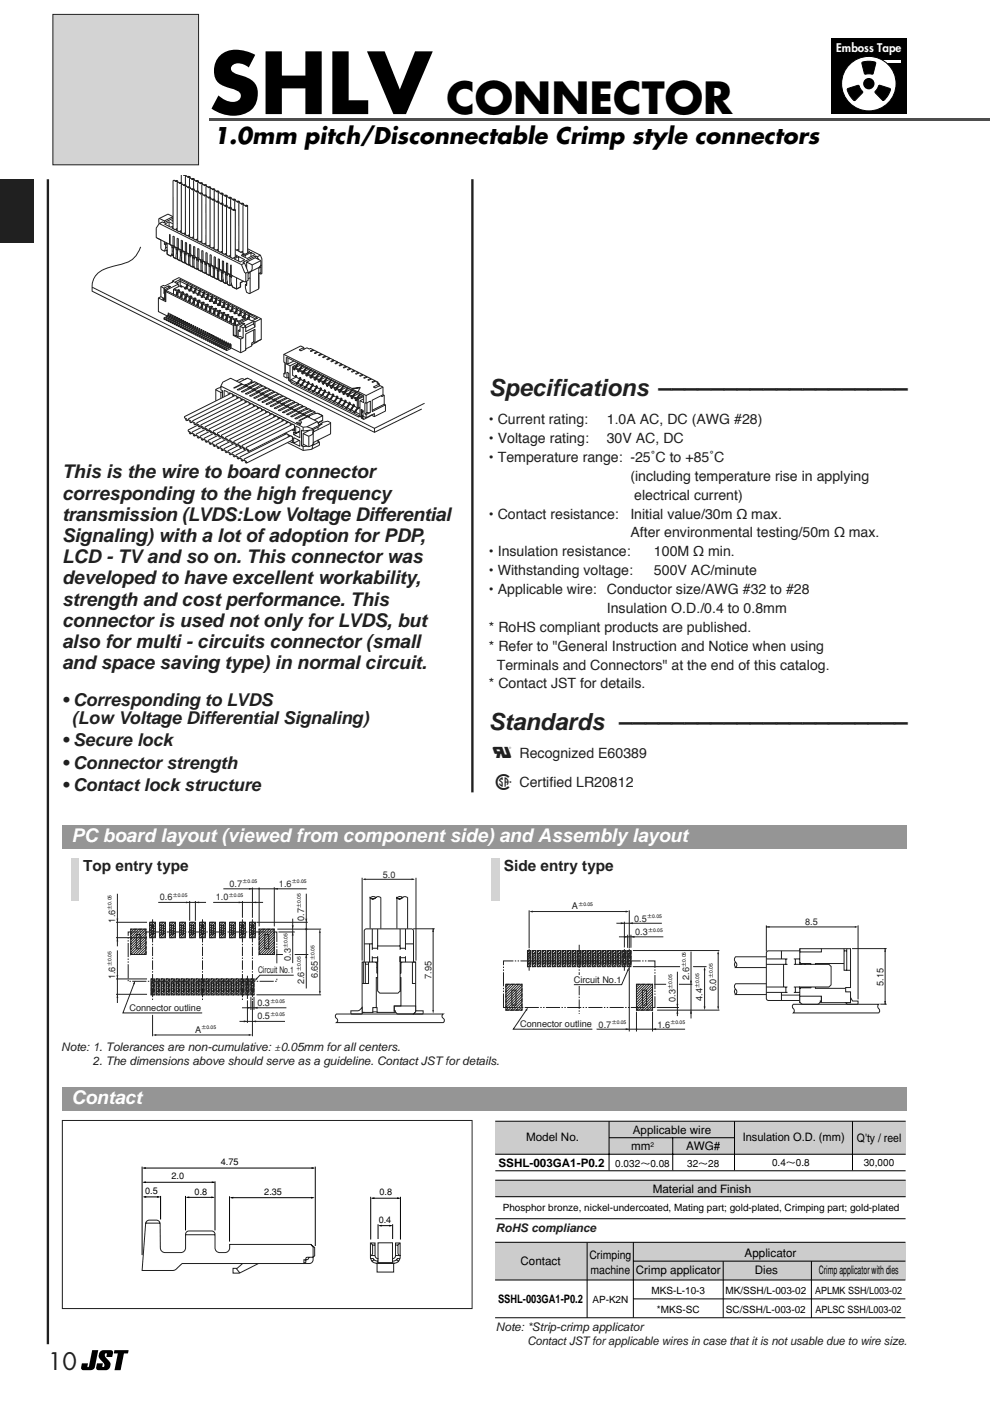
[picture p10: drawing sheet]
<svg xmlns="http://www.w3.org/2000/svg" width="210mm" height="297mm" viewBox="0 0 210 297" stroke-linecap="round" stroke-linejoin="round" font-family="sans-serif">
<defs><g id="words">
<text font-size="17.6" x="44.3" y="24.2">SHLV</text>
<text font-size="9.2" x="94.6" y="24.2">CONNECTOR</text>
<text font-size="7" fill="#231f20" x="103.7" y="167.4">1</text>
<g font-size="5" fill="#231f20">
<text x="103.7" y="84">Specifications –––––––––––––––––––</text>
<text x="103.7" y="154.8">Standards ––––––––––––––––––––––</text>
<text x="10.2" y="290.5">10</text>
</g>
<text font-size="4.8" x="45.3" y="30.5">1.0mm pitch/Disconnectable Crimp style connectors</text>
<text font-size="4.7" fill="#231f20" x="104.5" y="160.8">0</text>
<g font-size="4" fill="#231f20">
<text x="13.2" y="101.4">This is the wire to board connector</text>
<text x="13.2" y="105.9">corresponding to the high frequency</text>
<text x="13.2" y="110.4">transmission (LVDS:Low Voltage Differential</text>
<text x="13.2" y="114.9">Signaling) with a lot of adoption for PDP,</text>
<text x="13.2" y="119.4">LCD - TV and so on. This connector was</text>
<text x="13.2" y="123.9">developed to have excellent workability,</text>
<text x="13.2" y="128.4">strength and cost performance. This</text>
<text x="13.2" y="132.9">connector is used not only for LVDS, but</text>
<text x="13.2" y="137.4">also for multi - circuits connector (small</text>
<text x="13.2" y="141.9">and space saving type) in normal circuit.</text>
</g>
<g font-size="4" fill="#fff">
<text x="15.2" y="178.5">PC board layout (viewed from component side) and Assembly layout</text>
<text x="15.2" y="234">Contact</text>
</g>
<g font-size="3.8" fill="#231f20">
<text x="13.2" y="149.7">• Corresponding to LVDS</text>
<text x="15.2" y="153.5">(Low Voltage Differential Signaling)</text>
<text x="13.2" y="158.2">• Secure lock</text>
<text x="13.2" y="163">• Connector strength</text>
<text x="13.2" y="167.7">• Contact lock structure</text>
</g>
<g font-size="3.2" fill="#231f20">
<text x="17.6" y="184.7">Top entry type</text>
<text x="106.8" y="184.7">Side entry type</text>
</g>
<g font-size="3" fill="#231f20">
<text x="103.7" y="90">• Current rating:</text>
<text x="128.7" y="90">1.0A AC, DC (AWG #28)</text>
<text x="103.7" y="94">• Voltage rating:</text>
<text x="128.7" y="94">30V AC, DC</text>
<text x="103.7" y="98">• Temperature range: -25˚C to +85˚C</text>
<text x="133.7" y="102">(including temperature rise in applying</text>
<text x="134.5" y="106">electrical current)</text>
<text x="103.7" y="110">• Contact resistance:</text>
<text x="133.7" y="110">Initial value/30m Ω max.</text>
<text x="133.7" y="114">After environmental testing/50m Ω max.</text>
<text x="103.7" y="118">• Insulation resistance:</text>
<text x="138.7" y="118">100M Ω min.</text>
<text x="103.7" y="122">• Withstanding voltage:</text>
<text x="103.7" y="126">• Applicable wire:</text>
<text x="128.7" y="126">Conductor size/AWG #32 to #28</text>
<text x="138.7" y="122">500V AC/minute</text>
<text x="128.7" y="130">Insulation O.D./0.4 to 0.8mm</text>
<text x="103.7" y="134">* RoHS compliant products are published.</text>
<text x="103.7" y="138">* Refer to &quot;General Instruction and Notice when using</text>
<text x="105.3" y="142">Terminals and Connectors&quot; at the end of this catalog.</text>
<text x="103.7" y="146">* Contact JST for details.</text>
<text x="110.2" y="160.8">Recognized E60389</text>
<text x="110.2" y="166.9">Certified LR20812</text>
</g>
<g font-size="2.5" fill="#fff">
<text x="177.3" y="11">Emboss Tape</text>
<text x="13" y="225.8">Note: 2. The dimensions above should serve as a guideline. Contact JST for details.</text>
</g>
<g font-size="2.5" fill="#231f20">
<text x="13" y="222.8">Note: 1. Tolerances are non-cumulative: ±0.05mm for all centers.</text>
<text x="105.2" y="261.1">RoHS compliance</text>
<text x="105.2" y="282.2">Note: *Strip-crimp applicator</text>
<text x="111.8" y="285.1">Contact JST for applicable wires in case that it is not usable due to wire size.</text>
</g>
<g font-size="2.5">
<text x="111.5" y="242">Model No.</text>
<text x="133.8" y="243.9">mm</text>
<text x="134.2" y="240.4">Applicable wire</text>
<text x="145.5" y="243.9">AWG#</text>
<text x="157.5" y="242">Insulation O.D. (mm)</text>
<text x="181.7" y="242.2">Q'ty / reel</text>
<text x="105.7" y="247.4">SSHL-003GA1-P0.2</text>
<text x="138.4" y="252.9">Material and Finish</text>
<text x="110.4" y="268.3">Contact</text>
<text x="125" y="266.9">Crimping</text>
<text x="157.9" y="266.5">Applicator</text>
<text x="125.2" y="270.1">machine</text>
<text x="134.8" y="270.2">Crimp applicator</text>
<text x="160" y="270.2">Dies</text>
<text x="173.6" y="270.2">Crimp applicator with dies</text>
<text x="105.6" y="276.2">SSHL-003GA1-P0.2</text>
</g>
<g font-size="2.1">
<text x="130.5" y="247.4">0.032～0.08</text>
<text x="145.7" y="247.4">32～28</text>
<text x="163.7" y="247.3">0.4～0.8</text>
<text x="183.1" y="247.3">30,000</text>
<text x="106.6" y="256.8">Phosphor bronze, nickel-undercoated, Mating part; gold-plated, Crimping part; gold-plated</text>
<text x="138.1" y="274.4">MKS-L-10-3</text>
<text x="153.8" y="274.4">MK/SSH/L-003-02</text>
<text x="172.8" y="274.4">APLMK SSH/L003-02</text>
<text x="125.6" y="276.2">AP-K2N</text>
<text x="139.3" y="278.4">*MKS-SC</text>
<text x="153.9" y="278.4">SC/SSH/L-003-02</text>
<text x="172.9" y="278.4">APLSC SSH/L003-02</text>
</g>
<g font-size="1.9" fill="#231f20">
<text x="33.9" y="190.8">0.6</text>
<text x="45.7" y="190.8">1.0</text>
<text x="48.7" y="188">0.7</text>
<text x="59.1" y="188">1.6</text>
<text x="81.1" y="186.1">5.0</text>
<text x="24.4" y="195.6" transform="rotate(-90 24.4 195.6)">1.6</text>
<text x="64.5" y="195.2" transform="rotate(-90 64.5 195.2)">0.7</text>
<text x="121.3" y="192.8">A</text>
<text x="134.5" y="195.4">0.5</text>
<text x="170.7" y="196.2">8.5</text>
<text x="61.7" y="203.8" transform="rotate(-90 61.7 203.8)">0.3</text>
<text x="134.7" y="198.3">0.3</text>
<text x="24.4" y="207.6" transform="rotate(-90 24.4 207.6)">1.6</text>
<text x="54.7" y="206.4">Circuit No.1</text>
<text x="64.5" y="208.7" transform="rotate(-90 64.5 208.7)">2.6</text>
<text x="67.4" y="207.4" transform="rotate(-90 67.4 207.4)">6.65</text>
<text x="91.5" y="207.5" transform="rotate(-90 91.5 207.5)">7.95</text>
<text x="121.7" y="208.4">Circuit No.1</text>
<text x="146.1" y="207.7" transform="rotate(-90 146.1 207.7)">2.6</text>
<text x="187.3" y="209.1" transform="rotate(-90 187.3 209.1)">5.15</text>
<text x="27.4" y="214.3">Connector outline</text>
<text x="54.6" y="213.3">0.3</text>
<text x="143.2" y="212.4" transform="rotate(-90 143.2 212.4)">0.3</text>
<text x="148.9" y="212.2" transform="rotate(-90 148.9 212.2)">4.4</text>
<text x="151.8" y="210.2" transform="rotate(-90 151.8 210.2)">6.0</text>
<text x="41.4" y="219">A</text>
<text x="54.6" y="216.1">0.5</text>
<text x="110.3" y="217.8">Connector outline</text>
<text x="126.9" y="217.9">0.7</text>
<text x="139.4" y="217.9">1.6</text>
</g>
<g font-size="1.9">
<text x="36.4" y="250.1">2.0</text>
<text x="46.8" y="247">4.75</text>
<text x="30.8" y="253.2">0.5</text>
<text x="41.3" y="253.3">0.8</text>
<text x="56" y="253.3">2.35</text>
<text x="80.5" y="253.4">0.8</text>
<text x="80.3" y="259.3">0.4</text>
</g>
<text font-size="1.4" x="137.9" y="243.2">2</text>
<g font-size="1.1">
<text x="36.6" y="190.1">±0.05</text>
<text x="48.5" y="190.1">±0.05</text>
<text x="51.4" y="187.3">±0.05</text>
<text x="61.9" y="187.3">±0.05</text>
<text x="23.7" y="192.8" transform="rotate(-90 23.7 192.8)">±0.05</text>
<text x="63.8" y="192.5" transform="rotate(-90 63.8 192.5)">±0.05</text>
<text x="122.6" y="192.1">±0.05</text>
<text x="137.2" y="194.7">±0.05</text>
<text x="137.4" y="197.6">±0.05</text>
<text x="61" y="201" transform="rotate(-90 61 201)">±0.05</text>
<text x="66.7" y="203.6" transform="rotate(-90 66.7 203.6)">±0.05</text>
<text x="23.7" y="204.8" transform="rotate(-90 23.7 204.8)">±0.05</text>
<text x="63.8" y="205.9" transform="rotate(-90 63.8 205.9)">±0.05</text>
<text x="142.5" y="209.6" transform="rotate(-90 142.5 209.6)">±0.05</text>
<text x="145.4" y="204.9" transform="rotate(-90 145.4 204.9)">±0.05</text>
<text x="148.2" y="209.5" transform="rotate(-90 148.2 209.5)">±0.05</text>
<text x="151.1" y="207.4" transform="rotate(-90 151.1 207.4)">±0.05</text>
<text x="57.3" y="215.4">±0.05</text>
<text x="57.3" y="212.6">±0.05</text>
<text x="42.7" y="218.3">±0.05</text>
<text x="129.7" y="217.2">±0.05</text>
<text x="142.2" y="217.2">±0.05</text>
</g>
</g></defs>
<path d="M19.5 286.3h1.3l-.7 3.6a.9 .9 0 0 1-.9 .6h-1.5a.49 .49 0 0 1-.5-.6l.2-.8h1.3l-.2 .7h.3zM21.3 286.5l.6-.2h1.6a.49 .49 0 0 1 .5 .6l-.2 .8h-1.3l.2-.7a.48 .48 0 0 0-.5 .4 .48 .48 0 0 0 .3 .5 1.54 1.54 0 0 1 .5 2.4l-.6 .2h-1.5a.49 .49 0 0 1-.5-.6l.2-.8h1.2l-.1 .7a.48 .48 0 0 0 .5-.4 .48 .48 0 0 0-.4-.5 1.54 1.54 0 0 1-.5-2.4zM24.3 286.3h3l-.2 .7h-.8l-.7 3.5h-1.3l.7-3.5h-.9z" fill="#000"/>
<g fill="none" stroke="#231f20" stroke-width=".21">
<path d="M45.8 82.6l1 .6 .4-.2M46.8 83.2v1.3M46.8 81.9v.8l.4 .1v1.5M46.8 81.9l17.5 8.7 .8-.1 2.2-1.1M47.2 81l1.7-.8 1.2 .6 1-.5 .8 .2 .6-.3 .9 .4v.4l.2 .1 .4-.2 .6 .4v.2l.3-.1 .4 .2 .2 .3 .2-.1 .6 .3v.3l.3-.2 .6 .3v.3l.3-.1 .6 .3v.2l.2-.1 .7 .3v.3l.2-.2 .6 .3v.3l.3-.1 .6 .3v.2l.3-.1 .6 .3v.3l.2-.2 .6 .3v.3l.3-.1 .6 .3v.2l.3-.1 .6 .3v.3l.2-.1 .7 .3v.3l.3-.2 .5 .3v.3l.4-.1 .5 .2v.4l.6-.1 1 .5v1.1l-.9 .5 .2 .5 .3-.1v-.3l.6-.3 .9-.2 .5 .3 .1 2.4-2.7 1.3v.3l.3 .1-.1 .8-1.6 .8-1.7 .2-3.3-1.7-15.2-8.9v-2.3l1-.4zM48.4 83.7v-.5l-.9-.5v1.4M48.7 83.6v-.3l.7 .3v.5M49.5 84v-.3l.7 .3v.5M50.1 80.8l1.2 .6v.1M50.4 84.4v-.3l.7 .4v.5M51.3 81.4l-1.7 .8 .1 .1M51.3 84.9v-.3l.7 .3v.5"/>
<path d="M51.9 81.6v.1M52 81.8l-1.7 .8 .3 .1 1.7-.8 .6 .3v.3M52 82v-.2l-.6-.3-1.7 .8M52.1 81.5v.4M52.1 85.3v-.3l.7 .4v.4M52.2 81.6v.3M52.5 80.2l-1.8 .9M52.8 82.1v.1M52.8 81.3v.2M52.9 82.2l-1.7 .8 .2 .2 1.7-.9 .6 .3v.3M53 82v.3M53 85.7v-.3l.7 .4"/>
<path d="M53.1 82v.4M53.3 82.1l-.2 .2M53.3 81.2h.1M53.4 80.6l-.3 .5-1.4 .5M53.6 81.1l-.2-.1-.1 .3M53.6 82.5v.1M53.7 81.7v.2M53.7 85.8v.5M53.7 82.6l-1.7 .9 .3 .1 1.7-.8 .6 .3v.2M53.9 82.4v.4M53.9 86.2v-.3l.7 .3v.5M54 80.9l-1.7 1 .2-.2"/>
<path d="M54.2 82.6l-.2 .1M54.5 81.2l-1.4 .8-.5 .1M54.5 83h.1M54.5 82.1v.3M54.6 83.1l-1.7 .8 .3 .1 1.7-.8 .6 .3v.3M54.7 82.8v.4M54.8 86.6v-.3l.7 .4v.4M54.8 82.9v.3M54.9 81.4l-1.6 .7-.2 .2M55.3 81.6l-1.4 .8-.4 .1M55.4 83.4v.1M55.5 83.5l-1.7 .9 .3 .1 1.6-.9 .7 .3v.3"/>
<path d="M55.6 83.3v.3M55.6 87.1v-.3l.7 .3M55.7 83.3v.4M55.7 81.8l-1.5 .8-.2 .2M56.2 83.8v.1M56.3 82.1l-1.9 .9M56.3 84l-1.6 .8 .2 .1 1.7-.8 .6 .3v.3M56.5 83.7v.4M56.5 87.5v-.3l.7 .3M56.6 83.7v.4M56.6 82.2l-1.7 1 .2-.2M56.8 83.9l-.2 .2"/>
<path d="M57.1 84.3h.1M57.2 82.5l-2 .9M57.2 84.4l-1.7 .8 .3 .2M57.4 84.1v.4M57.4 87.9v-.3l.7 .4v.5M57.4 84.2v.3M57.5 82.7l-1.7 .9 .1-.2M57.7 84.3l-.2 .2M58 84.7v.1M58.1 83l-2 .8M58.1 84.8l-1.7 .9 .3 .1 1.7-.9 .6 .4v.2M58.1 85.1v-.3l-.6-.3-1.7 .9"/>
<path d="M58.2 84.6v.4M58.3 88.4v-.3l.7 .3v.5M58.3 84.6v.4M58.3 83.1l-1.5 .8-.2 .2M58.9 85.1v.1M59 83.4l-2 .9M59 85.3l-1.7 .8 .2 .1M59.1 85v.4M59.1 88.8v-.3l.7 .3v.5M59.2 85v.4M59.2 83.5l-1.5 .8-.2 .2M59.7 85.6h.1"/>
<path d="M59.8 85.7l-1.7 .8 .3 .2 1.7-.9 .6 .3v.3M59.8 83.8l-2 .9M59.8 86v-.3l-.6-.3-1.7 .8M60 85.4v.4M60 89.2v-.3l.7 .4v.5M60 85.5v.3M60.1 84l-1.7 1 .2-.3M60.4 92.1v-.3l.7 .4v.4M60.6 86v.1M60.7 86.1l-1.7 .9 .3 .1 1.7-.8 .6 .3v.2M60.7 84.3l-2 .8M60.8 85.9v.4"/>
<path d="M60.9 89.7v-.3l.7 .3M60.9 85.9v.4M61 84.4l-1.7 1 .1-.2M61.2 86l-.2 .2M61.3 92.6v-.3l.7 .3v1.3l-.6-.3M61.5 86.4v.1M61.6 86.6l-1.7 .8 .3 .1 1.7-.8 .6 .3v.3M61.6 84.7l-2 .9M61.7 86.3v.4M61.7 90.1v-.3l.7 .3v1.3l-.5-.3M61.8 86.4v.3M61.8 84.8l-1.7 1 .2-.2"/>
<path d="M62 86.5l-.1 .2M62.1 91l.3 .2M62.3 86.9h.1M62.4 85.1l-1.9 .9M62.4 87l-1.6 .8 .2 .2 1.7-.9 .6 .3v.3M62.6 86.8v.3M62.7 86.8v.4M62.7 90.3l.9 .5v2l-1.3-.7v-.5l.4 .2zM62.7 85.3l-1.5 .7-.2 .3M62.8 89.6l1.2-.2-.3 .6zM63.2 87.3v.1M63.3 85.6l-2 .8"/>
<path d="M63.3 87.4l-1.7 .9 .3 .1 1.7-.8 .6 .3v.2M63.4 93.4l-1.1 .6v-1.2l1.3 .6v1.2l-1.3-.6M63.5 87.2v.4M63.6 91.5l-1.3 .6M63.6 91.4l-.9 .4M63.6 85.7l-1.6 .8-.1 .2M63.8 89.8h-.5M64.1 87.7v.1M64.2 87.9l-1.7 .8 .3 .1 1.7-.8 .6 .4M64.2 86l-2 .9M64.3 90.6v.8M64.3 94.7v.8"/>
<path d="M64.3 87.6v.4M64.4 87.7v.3M64.4 86.2l-1.7 .9 .2-.2M64.5 94.3l-.6 .2M65 88.2h.1M65.1 86.5l-2 .8M65.1 88.3l-1.7 .9h.1l1.7-.8 2.1 1 .4 .7v.3l-1.5 .7-1.9 .3-.4-.2v3.3l.4 .2 .8-.1M65.2 88.1v.3M65.3 88.1v.3M65.4 86.6a3.2 3.2 0 0 0-1.8 .9l.2-.1M65.5 92.5v2.2M65.5 88.2l-.1 .2a3.4 3.4 0 0 1 2-.8l1 .5-1.8 .9"/>
<path d="M65.7 91.2l-1.4 .7v2.3l1 .5h.3l.6-.4 .2-.5 1-.5v.6M65.9 86.9l-1.9 .8M66.2 90.9v.2M66.2 94.5v.5l-.1 .2M66.3 87.1a3.2 3.2 0 0 0-1.8 .8l.2-.1M66.3 91.1v.8M66.3 94.1v.1M66.4 91.6v2.2M66.5 93.8v.5l-.2-.1M66.5 91v.5M66.8 87.3l-2 .9M67.4 90.5v.6"/>
<path d="M67.7 90.1l-1.5 .8-1.1-.4M67.7 93.7l-1.7 .8M68 89.8l.3 .1-.6 .3M68.4 89.1l-1 .5M70.1 89.6l-.1 .2-3.6 1.8a1 1 0 0 1-1.1 .8l-1-.5M74.6 82.4l1.8-.3-.5 1zM76.3 82.2l-1.7 .3"/>
</g>
<path d="M39.9 91.1l9.8-4.9 .4 .2v.6l-.1 .2-9.6 4.8a.51 .51 0 0 0-.5-.6z" fill="#fff" stroke="#231f20" stroke-width=".21"/>
<path d="M40.1 91.5l.1 .4 .2 .1" fill="none" stroke="#231f20" stroke-width=".21"/>
<path d="M39.1 88.3l9.9-4.9 .4 .2v.6l-.2 .2-9.6 4.8a.51 .51 0 0 0-.5-.6z" fill="#fff" stroke="#231f20" stroke-width=".21"/>
<path d="M39.4 88.7v.3l.2 .2" fill="none" stroke="#231f20" stroke-width=".21"/>
<path d="M40 88.8l9.8-5 .4 .2v.7l-.1 .1-9.6 4.8a.51 .51 0 0 0-.5-.6z" fill="#fff" stroke="#231f20" stroke-width=".21"/>
<path d="M40.2 89.2l.1 .3 .2 .1" fill="none" stroke="#231f20" stroke-width=".21"/>
<path d="M40.9 89.2l9.8-4.9 .4 .2v.6l-.1 .2-9.6 4.8a.51 .51 0 0 0-.5-.7z" fill="#fff" stroke="#231f20" stroke-width=".21"/>
<path d="M41.1 89.6v.3l.2 .2" fill="none" stroke="#231f20" stroke-width=".21"/>
<g fill="#fff" stroke="#231f20" stroke-width=".21">
<path d="M41.8 89.6l9.8-4.9 .4 .2v.6l-.2 .2-9.5 4.8a.51 .51 0 0 0-.6-.6z"/>
<path d="M42 90l.2 .5-.2-.2z"/>
<path d="M40.8 91.6l9.8-4.9 .4 .2v.6l-.2 .1-9.5 4.8a.51 .51 0 0 0-.5-.6z"/>
</g>
<path d="M41 92v.3l.2 .2" fill="none" stroke="#231f20" stroke-width=".21"/>
<g fill="#fff" stroke="#231f20" stroke-width=".21">
<path d="M41.6 92l9.8-4.9 .4 .2v.6l-.1 .2-9.6 4.8a.51 .51 0 0 0-.5-.6z"/>
<path d="M41.8 92.4l.3 .5-.2-.2z"/>
<path d="M42.5 92.5l9.8-4.9 .4 .2v.6l-.2 .1-9.6 4.8a.51 .51 0 0 0-.5-.6z"/>
<path d="M42.7 92.9l.2 .4-.2-.1z"/>
<path d="M43.3 92.9l9.8-4.9 .4 .2v.6l-.1 .2-9.6 4.8a.51 .51 0 0 0-.5-.6z"/>
<path d="M43.5 93.3l.3 .5-.2-.2z"/>
<path d="M44.1 93.4l9.9-5 .4 .2v.7l-.2 .1-9.6 4.8a.51 .51 0 0 0-.5-.6z"/>
<path d="M44.4 93.8l.2 .4-.2-.1z"/>
<path d="M45 93.8l9.8-4.9 .4 .2v.6l-.1 .2-9.6 4.8a.51 .51 0 0 0-.5-.7z"/>
</g>
<path d="M45.2 94.2l.1 .3 .2 .2" fill="none" stroke="#231f20" stroke-width=".21"/>
<path d="M45.8 94.2l9.9-4.9 .4 .2v.6l-.2 .2-9.6 4.8a.51 .51 0 0 0-.5-.6z" fill="#fff" stroke="#231f20" stroke-width=".21"/>
<path d="M46.1 94.6v.3l.2 .2" fill="none" stroke="#231f20" stroke-width=".21"/>
<path d="M46.7 94.7l9.8-4.9 .4 .2v.6l-.1 .1-9.6 4.8a.51 .51 0 0 0-.5-.6z" fill="#fff" stroke="#231f20" stroke-width=".21"/>
<path d="M46.9 95.1v.3l.2 .2" fill="none" stroke="#231f20" stroke-width=".21"/>
<g fill="#fff" stroke="#231f20" stroke-width=".21">
<path d="M47.5 95.1l9.9-4.9 .3 .2v.6l-.1 .2-9.6 4.8a.51 .51 0 0 0-.5-.6z"/>
<path d="M47.8 95.5l.2 .5-.2-.2z"/>
<path d="M48.4 95.6l9.8-5 .4 .2v.7l-.1 .1-9.6 4.8a.51 .51 0 0 0-.5-.6z"/>
<path d="M48.6 96l.2 .4-.2-.1z"/>
<path d="M49.2 96l9.8-4.9 .4 .2v.6l-.1 .2-9.6 4.8a.51 .51 0 0 0-.5-.6z"/>
<path d="M49.4 96.4l.3 .5-.2-.2z"/>
<path d="M50.1 96.4l9.8-4.9 .4 .2v.6l-.2 .2-9.5 4.8a.51 .51 0 0 0-.6-.6z"/>
</g>
<path d="M50.3 96.8v.4l.2 .1" fill="none" stroke="#231f20" stroke-width=".21"/>
<path d="M50.9 96.9l9.8-4.9 .4 .2v.6l-.1 .1-9.6 4.8a.51 .51 0 0 0-.5-.6z" fill="#fff" stroke="#231f20" stroke-width=".21"/>
<path d="M51.1 97.3l.1 .3 .2 .2" fill="none" stroke="#231f20" stroke-width=".21"/>
<g fill="#fff" stroke="#231f20" stroke-width=".21">
<path d="M42.6 90.1l9.9-4.9 .3 .2v.6l-.1 .1-9.6 4.8a.51 .51 0 0 0-.5-.6z"/>
<path d="M42.9 90.5l.2 .4-.2-.1z"/>
<path d="M43.5 90.5l9.8-4.9 .4 .2v.6l-.1 .2-9.6 4.8a.51 .51 0 0 0-.5-.6z"/>
<path d="M43.7 90.9l.3 .5-.2-.2z"/>
<path d="M44.4 90.9l9.8-4.9 .4 .2v.6l-.2 .2-9.5 4.8a.51 .51 0 0 0-.6-.6z"/>
<path d="M44.6 91.3l.2 .5-.2-.1z"/>
<path d="M45.2 91.4l9.9-4.9 .4 .2v.6l-.2 .1-9.6 4.8a.51 .51 0 0 0-.5-.6z"/>
</g>
<path d="M45.5 91.8v.3l.2 .2" fill="none" stroke="#231f20" stroke-width=".21"/>
<path d="M46.1 91.8l9.8-4.9 .4 .2v.6l-.1 .2-9.6 4.8a.51 .51 0 0 0-.5-.6z" fill="#fff" stroke="#231f20" stroke-width=".21"/>
<path d="M46.3 92.2l.1 .3 .2 .2" fill="none" stroke="#231f20" stroke-width=".21"/>
<g fill="#fff" stroke="#231f20" stroke-width=".21">
<path d="M47 92.3l9.8-5 .4 .2v.7l-.1 .1-9.6 4.8a.51 .51 0 0 0-.5-.6z"/>
<path d="M47.2 92.7l.2 .4-.2-.1z"/>
<path d="M47.9 92.7l9.8-4.9 .4 .2v.6l-.2 .2-9.6 4.7a.51 .51 0 0 0-.5-.6z"/>
<path d="M48.1 93.1l.2 .5-.2-.2z"/>
<path d="M48.7 93.1l9.9-4.9 .3 .2v.6l-.1 .2-9.6 4.8a.51 .51 0 0 0-.5-.6z"/>
<path d="M49 93.5l.2 .5-.2-.2z"/>
<path d="M49.6 93.6l9.8-5 .4 .2v.7l-.1 .1-9.6 4.8a.51 .51 0 0 0-.5-.6z"/>
<path d="M49.8 94l.3 .4-.2-.1z"/>
<path d="M50.5 94l9.8-4.9 .4 .2v.6l-.1 .2-9.6 4.8a.51 .51 0 0 0-.5-.7z"/>
</g>
<path d="M50.7 94.4v.3l.2 .2" fill="none" stroke="#231f20" stroke-width=".21"/>
<path d="M51.3 94.4l9.9-4.9 .4 .2v.6l-.2 .2-9.6 4.8a.51 .51 0 0 0-.5-.6z" fill="#fff" stroke="#231f20" stroke-width=".21"/>
<path d="M51.6 94.8v.3l.2 .2" fill="none" stroke="#231f20" stroke-width=".21"/>
<path d="M52.2 94.9l9.8-4.9 .4 .1v.7l-.1 .1-9.6 4.8a.51 .51 0 0 0-.5-.6z" fill="#fff" stroke="#231f20" stroke-width=".21"/>
<path d="M52.4 95.3l.1 .3 .2 .1" fill="none" stroke="#231f20" stroke-width=".21"/>
<path d="M51.8 97.3l9.8-4.9 .4 .2v.6l-.1 .2-9.6 4.8a.51 .51 0 0 0-.5-.6z" fill="#fff" stroke="#231f20" stroke-width=".21"/>
<g fill="none" stroke="#231f20" stroke-width=".21">
<path d="M33.3 50.5l2.6 1.3 .2-.1M34.9 46.8v.4M34.9 51.3v.5l.2 .1v.7l-.2 .6M34.9 51.8l.5-.3v2.4l.8 .4 .3-1-.1-1.1-.2-.3M35.4 51.7l-.3 .2M35.4 52.4l-.3 .2M35.9 47v1M35.9 51.8v-2.1l.2 .1v2l.6 .3 .2-.1M36.3 51.9l-.1 .1M36.4 46.8l1.3 .6 .9-.4M36.4 46.8l.9-.5 1.3 .6M36.4 48.3l1.1-.5 .7 .4-1.1 .5z"/>
<path d="M36.4 52.2l.3-.1v-2l.2 .1v2.1l.6 .3 .3-.2M36.5 52l-.1 .1M36.5 54.1l.3 .2M36.6 59.5l.3 .2-.6 .2M36.6 53.9l.2 .1M36.7 45.9l-1.8 .9-1.2-.5M36.7 52.1l.1 .6M36.7 52.4l-.3 .1M36.8 53.6l-.3 .6M36.8 53.2l-.3 .1M36.8 53.8l-.1 .1M36.8 52.4l-.3 .2"/>
<path d="M36.8 52.7h.1M36.9 52.4l.3 .1 .2 .5-.1 1.8M37 52.3l-.2 .4v1.9l.6 .3M37.1 47.7l-1.2-.7-1 .5 1.3 .7 .9-.5M37.3 52.5h-.1M37.5 52.6l-.2 .1M37.6 52.6v-2.1l.2 .1v2.1l.6 .3 .3-.1M37.6 54.4h.1M37.6 52.5v.6M37.6 52.8l-.3 .2M37.6 54v.7M37.6 53.6l-.2 .1"/>
<path d="M37.7 52.8l-.3 .2M37.8 52.8l.3 .1 .2 .5-.2 1.8M37.9 52.7l-.3 .4v1.9l.6 .3M38.2 49.2l1-.5 .7 .3-1 .5zM38.2 59.3v1.3M38.2 52.9h-.1M38.4 53l-.2 .1M38.4 53v-2.1l.3 .2v2l.6 .3 .3-.1M38.5 54.8v.1M38.5 53.3l-.3 .1M38.5 53l.1 .5M38.5 54.5l-.1 .6"/>
<path d="M38.5 54l-.2 .2M38.7 53.2l.3 .2 .1 .5v1.8M38.8 53.2l-.3 .4v1.8l.6 .3 .3-.1M39 49.6l1.1-.5 .7 .4-1.1 .5zM39 48.6l-1 .5-.7-.3 1-.6 .7 .4M39.1 53.5l.2-.1v-2l.3 .1v2.1l.6 .3 .2-.2M39.1 53.3l-.1 .1M39.4 53.4v.6M39.4 53.7l-.3 .1M39.4 53.7l-.3 .2M39.5 53.7l.3 .1 .2 .5v1.9M39.6 53.6l-.2 .4v1.9l.6 .3 .3-.2"/>
<path d="M39.9 50.1l1.1-.5 .7 .3-1.1 .5zM39.9 53.8h-.1M40.1 53.9l-.2 .1M40.2 53.9v-2.1l.2 .1v2.1l.6 .3 .3-.1M40.2 53.8l.1 .6M40.2 54.1l-.3 .2M40.3 54.2l-.3 .1M40.4 54.1l.3 .2 .2 .4v1.9M40.5 54.1l-.2 .3v1.9l.6 .3 .2-.1M40.8 50.5l1-.5 .7 .3-1 .6zM40.8 54.2l-.1 .1M41 54.3l-.2 .1"/>
<path d="M41 54.3v-2.1l.3 .2v2l.6 .3 .3-.1M41.1 54.3v.6M41.1 54.6l-.3 .1M41.2 54.6l-.3 .1M41.3 54.5l.3 .2 .1 .5v1.9M41.4 54.5l-.3 .4v1.8l.6 .3 .3-.1M41.7 50.9l1-.5 .7 .4-1 .5zM41.7 54.6l-.1 .1M41.9 54.7l-.2 .1M41.9 54.7v-2l.3 .1v2.1l.6 .3 .3-.1M42 54.7v.6M42 55l-.3 .1"/>
<path d="M42 55l-.3 .2M42.1 55.3h-.1M42.2 55l.3 .1 .1 .5v1.9M42.3 54.9l-.3 .4v1.9l.6 .3 .3-.1M42.5 51.4l1.1-.5 .7 .3-1.1 .5zM42.5 55.3l.3-.1v-2.1l.3 .1v2.1l.6 .3 .2-.1M42.6 55.1h-.1M42.9 55.1v.6M42.9 55.4l-.3 .2M42.9 55.5l-.3 .1M43 55.4l.3 .2 .2 .4v1.9M43.1 55.4l-.2 .3v1.9l.6 .3 .2-.1"/>
<path d="M43.4 51.8l1.1-.5 .6 .3-1 .6zM43.4 55.5l-.1 .1M43.6 55.6l-.2 .1M43.7 55.6v-2.1l.2 .2v2.1l.6 .3 .3-.2M43.7 55.6l.1 .6M43.7 55.9l-.3 .1M43.8 55.9l-.3 .1M43.8 56.1l-.1 .1M43.9 55.9l.3 .1 .2 .5v1.9M44 55.8l-.3 .4v1.9l.7 .3 .2-.2M44.3 52.3l1-.6 .7 .4-1 .5zM44.3 56.2l.2-.1v-2.1l.3 .1v2.1l.6 .3 .3-.1"/>
<path d="M44.3 55.9l-.1 .1M44.6 56.3l-.3 .1M44.6 56v.6M44.7 56.3l-.3 .2M44.8 56.3l.3 .1 .1 .5v1.9M44.9 56.2l-.3 .4v1.9l.6 .3 .3-.1M45.2 56.4h-.1M45.4 56.5l-.2 .1M45.4 56.5v-2.1l.3 .1v2.1l.6 .3 .2-.1M45.5 56.5v.6M45.5 56.7l-.3 .2M45.5 56.8l-.3 .1"/>
<path d="M45.6 56.7l.3 .2 .2 .5v1.8M45.7 56.7l-.2 .4v1.8l.6 .3 .3-.1M46 53.1l1.1-.5 .7 .4-1.1 .5zM46 57l.3-.1v-2l.2 .1v2.1l.6 .3 .3-.2M46.1 56.8l-.1 .1M46.3 56.9l.1 .6M46.3 57.2l-.3 .1M46.4 57.2l-.3 .2M46.4 57.5h.1M46.5 57.2l.3 .1 .2 .5v1.8M46.6 57.1l-.2 .4v1.9l.6 .3 .3-.2M46.9 52.5l-1.1 .5-.7-.3 1.1-.5 .7 .3"/>
<path d="M46.9 57.3h-.1M47.1 57.4l-.2 .1M47.1 57.4v-2.1l.3 .1v2.1l.6 .3 .3-.1M47.2 57.3v.6M47.2 57.6l-.3 .2M47.3 57.6l-.3 .2M47.3 59.1v.4M47.4 57.6a.64 .64 0 0 1 .4 .8v1.7M47.5 57.5l-.3 .4 .1 1.9 .5 .3 .3-.1M47.8 54l1-.5 .7 .3-1 .5zM47.8 57.7h-.1M48 57.8l-.2 .1"/>
<path d="M48 57.8v-2.1l.3 .2v2l.7 .3M48.1 57.8l.1 .5M48.1 58l-.3 .2M48.1 58.1l-.3 .1M48.2 59.6v.4M48.3 58l.3 .2 .1 .5v1.8M48.4 58l-.3 .4 .1 1.9 .5 .2 .4-.1M48.6 54.4l1.1-.5 .7 .4-1.1 .5zM48.6 53.4l-1 .5-.7-.3 1-.6 .7 .4M48.7 58.1l-.1 .1M48.9 58.2l-.2 .1M48.9 58.2v-2h.1v2.1l2.6 1.3"/>
<path d="M49 58.5l-.3 .1M49 58.2v.6M49 58.5l-.3 .2M49.2 58.4l-.2 .4v.9l.3 1.1 .9 .5 .8-.5M49.3 58.5h-.2M49.6 54.9l1-.5 1.3 .7-1 .4zM49.9 54.3l.2 .1M50.2 58.9v2.4M50.4 53.1l1-.5 .7 .3-1 .6zM50.6 54.4v1M51.1 54.2l.5-.3 .4 .2 1.2-.6 .9 .5-1.7 .8zM51.2 52.5l-1 .5-.3-.1"/>
<path d="M51.2 53.6l1.1-.6 .7 .4-1.1 .5zM51.6 53.9v.5M51.6 59.6l-.7 .4v.9M51.9 55.8l-.7 .3M52 54.1v.5M52.3 59.6v.9l-.3-.2M52.3 56.9v-1.3l1.1 .5 .1 .9-.5 .6v4.6M52.3 55.6l1.8-1 1 .6a1.14 1.14 0 0 1-.2 1.5l-2.3 1.1M52.5 52.7l2.7 1.4 .3 .8v3.1l-.2 .1-.4-.1-.1 3.3-2 .9-.5-.2-.3-1.7 .3-.1v-.4l-.2-.1-.5-.1-.6 .3v.9l-.8 .5-.9-.5-.3-.4-.3 .2-.3-.2-.2-.4-.4 .1-.5-.3v-.3l-.3 .2-.4-.2-.2-.1v-.3a.62 .62 0 0 1-.9-.4 .62 .62 0 0 1-.9-.4 .62 .62 0 0 1-.9-.5l-.2 .1-.6-.3v-.2l-.3 .1-.3-.2-.3-.1v-.3a.62 .62 0 0 1-.9-.4 .62 .62 0 0 1-.8-.4 .79 .79 0 0 1-1-.4 .63 .63 0 0 1-.8-.5 .62 .62 0 0 1-.9-.4 .61 .61 0 0 1-.8-.5l-.3-.1-.3 .1-.8-.4v-.9l-.5 .3-.7-.5-.1-1.9-1-.5v-2l.6-1v-1l1.9-1 1.1 .5v.4l-1.9 .9-.4-.1-.6 .3 17.4 8.7 .6 1.5 .3 .3v1.8l.2 .1M52.6 57.6l-.5 .3M53 58.9l-.4 .2M53 57.8l-.4 .2"/>
<path d="M53.2 53.5v.9M54.2 54.3v.4M54.8 55l-.2-.6-.4-.1-2.7 1.3 .4 .2 .7 1.9v1.8l-.5 .2M54.9 56.7v4.5M55.1 56.5l.2 .1-.4 .3M55.1 56.6h-.2M55.2 54.1l-.6 .3M55.2 55.3l-1.8 .9M55.3 56.2v1.9M55.3 57.8l-.4 .2M55.5 56.2l-.2 .1M34.1 62.9l.7 .3-.3 .2 .7 .4"/>
<path d="M34.1 60.8l.7 .3v1.1l.1 .1M34.8 61.1l1-.5 .4 .2-1.3 .6v2.2M34.8 63.2v.3M34.8 67.6l.1 .1M34.8 67.4l.1 .1M34.9 61.4l.4 .4-.1 2.2-1.6-.8M34.9 62.1l-.1 .1M35.1 61.5v2.2M35.2 61.6l2.6-1.4-.8-.4 1.2-.5 16.4 8.2-1.2 .5-.8-.4-2.6 1.4zM35.2 61.8l14.3 7.2 .7 .1 1.3-.6 .4 .2-1 .5v1.1l-.3-.2M35.2 67.8l.2 .1M35.2 67.6l.2 .1"/>
<path d="M35.3 67.1l.2 .1M35.5 67l-1.9-.9v-2.9l.5-.3v-2.1l.6-.3 .2 .1 1.7-.8v-.3l1.3-.6 17.5 8.7v4.4l-2 1.1v.2l-1.3 .7v.3l-1.1 .5-2.1-1.1v-.7l-.1-.1v.3v-.3l.1 .1v.9l-.8 .4-.2-.1-.1-.3a1.41 1.41 0 0 0 1.1-.9M35.5 66.9l.2 .1M35.6 68.1h.2M35.6 67.8l.2 .1M35.7 66.6v-.2l.2 .1v.7M35.8 67.4h.1M35.8 60.6v.4M35.8 66.4a1.43 1.43 0 0 1-1 1v.3h.4M35.9 66.7l-.4 .5-.6 .3 .1 .3M35.9 67.2l.2 .1M36.1 68.3l.1 .1"/>
<path d="M36.1 68.1l.2 .1M36.1 66.9v-.3l.2 .1v.7M36.2 66.8h.1M36.2 67.6l.2 .1M36.3 66.7l-.1 .1a1.3 1.3 0 0 1-1 .8v.3h.4M36.3 66.9l-.3 .5-.6 .3v.3M36.4 67.4l.1 .1M36.5 68.5l.2 .1M36.5 68.3l.2 .1M36.5 67.1v-.3l.2 .1 .1 .8M36.6 67.8l.2 .1M36.7 66.9a1.4 1.4 0 0 1-1.1 .9l.1 .3h.4"/>
<path d="M36.7 67.1l-.3 .5-.6 .3v.3M36.8 61.4l.7 .3M36.8 67.6l.2 .1M36.9 61.2l.7 .3M36.9 68.7l.2 .1M37 68.5l.1 .1M37 67.3v-.3l.2 .1v.8M37 67.2l.2 .1M37.1 68l.1 .1M37.2 67.1l-.2 .1a1.3 1.3 0 0 1-.9 .9v.2h.4M37.2 67.4l-.4 .4-.6 .4 .1 .2M37.2 67.8l.2 .1"/>
<path d="M37.3 62.6l.3-.6 .1 .1-.3 .6M37.4 68.9l.2 .1M37.4 68.7l.2 .1M37.4 67.5v-.3l.2 .1v.8M37.4 60l.8-.4 1.4 .7 .1-.1 .2 .1-.1 .1 .7 .4 .1-.2 .1 .1v.2l.6 .3 .1-.1 .2 .1-.1 .1 .7 .3 .1-.1 .2 .1-.1 .1 .7 .4 .1-.2 .2 .1-.1 .2 .7 .3v-.1l.2 .1-.1 .1 .7 .4 .1-.2 .2 .1-.1 .1 .7 .4 .1-.2 .2 .1-.1 .2 .7 .3 .1-.1 .2 .1-.1 .1 .6 .4 .1-.2 .2 .1-.1 .2 .7 .3 .1-.2 .2 .1-.1 .2 .7 .3 .1-.1 .2 .1-.1 .1M37.5 68.2l.2 .1M37.5 62l.2 .1M37.5 67.3a1.42 1.42 0 0 1-1 1v.3h.4M37.6 67.6l-.3 .4-.6 .4v.2M37.7 68l.1 .1M37.7 62.2l-.2-.1v-.4l.3-.3 .3 .1-.4 .4v1M37.7 61.9l.7 .3"/>
<path d="M37.8 61.7l.6 .3M37.8 60.2v.6M37.8 69.1l.2 .1M37.8 68.9l.2 .1M37.8 67.7v-.3l.2 .1 .1 .8M37.8 61.4v.2M37.9 67.6l.1 .1M37.9 68.4l.2 .1M38 67.6h-.1a1.3 1.3 0 0 1-1 .9l.1 .3h.4M38 67.8l-.3 .5-.6 .3v.3M38.1 68.3h.2M38.1 63l.4-.5h.1l-.3 .6"/>
<path d="M38.3 69.4l.1 .1M38.3 69.2h.1M38.3 67.9v-.2l.2 .1v.7M38.4 68.7h.1M38.4 62.5h.2M38.4 67.7a1.42 1.42 0 0 1-1 1v.3h.4M38.5 68l-.4 .5-.5 .3v.3M38.5 60.6l-.2 .2 .2 .1 .3-.1 .7 .5M38.5 62.6l-.1-.1v-.3l.3-.3 .2 .1-.3 .3v1M38.5 68.5l.2 .1M38.6 60.8l-.3-.3-1.4 .7-.1 .2v1M38.6 62.3l.6 .3"/>
<path d="M38.7 62.1l.6 .3M38.7 69.6l.2 .1M38.7 69.4l.2 .1M38.7 68.2v-.3l.2 .1 .1 .7M38.7 61.9v.2M38.8 68.1h.1M38.8 68.9l.2 .1M38.9 68.2l-.3 .5-.6 .3v.3M38.9 68l-.1 .1a1.28 1.28 0 0 1-1 .8v.3h.4M39 68.7l.2 .1M39 63.5l.3-.6 .2 .1-.3 .6M39.1 69.8l.2 .1"/>
<path d="M39.1 69.6l.2 .1M39.2 68.4v-.3l.1 .1 .1 .8M39.2 69.1l.2 .1M39.3 62.9l.2 .1M39.3 68.2a1.41 1.41 0 0 1-1 1v.2h.4M39.3 61l.2-.3 .3 .1-.3 .4M39.3 68.4l-.3 .5-.6 .3v.3M39.4 61.1l-.3 .1 .2 .1 .3-.1 .7 .5M39.4 63l-.2-.1v-.3l.4-.3 .2 .1-.3 .3v1M39.4 68.9l.2 .1M39.4 60.8l.2 .1M39.5 62.7l.6 .4"/>
<path d="M39.5 60.7l.2 .1M39.6 62.5l.6 .4M39.6 70l.1 .1M39.6 69.8l.1 .1M39.6 68.6v-.3l.2 .1v.8M39.6 60.3v.4l.2 .1M39.6 62.3v.2M39.6 68.5l.2 .1M39.7 69.3l.1 .1M39.7 60.2v.5M39.8 68.4l-.2 .1a1.27 1.27 0 0 1-.9 .9v.2h.4M39.8 60.4v.9"/>
<path d="M39.8 68.7l-.3 .4-.6 .4v.2M39.9 69.1l.1 .1M39.9 63.9l.3-.6 .1 .1-.3 .6M40 70.2l.2 .1M40 70l.2 .1M40 68.8v-.3l.2 .1 .1 .8M40.1 69.5l.2 .1M40.1 63.3l.2 .1M40.2 68.6a1.44 1.44 0 0 1-1.1 1l.1 .3h.4M40.2 61.5l.2-.3h.2l-.3 .5M40.2 68.9l-.3 .5-.6 .3v.2M40.3 61.5l-.3 .1 .2 .2 .3-.2 .7 .5"/>
<path d="M40.3 69.3l.2 .1M40.3 63.5l-.2-.1v-.3l.4-.4 .2 .1-.4 .4v1M40.3 61.2l.2 .1M40.4 63.2l.6 .3M40.4 61.2h.1M40.4 70.5h.2M40.4 70.2l.2 .1M40.5 69v-.2l.2 .1v.7M40.5 60.8v.3l.1 .1M40.5 62.7l-.1 .3 .7 .3M40.5 69h.2M40.5 69.7l.2 .1"/>
<path d="M40.6 60.6v.5M40.7 68.9h-.2a1.27 1.27 0 0 1-.9 .9v.3h.4M40.7 60.9v.8M40.7 69.1l-.3 .5-.7 .3v.3M40.7 69.6l.2 .1M40.7 64.4l.4-.6h.1l-.3 .6M40.9 70.7l.1 .1M40.9 70.5h.1M40.9 69.3v-.3l.2 .1v.7M41 70l.1 .1M41 63.8l.2 .1M41 69a1.41 1.41 0 0 1-1 1v.3h.4"/>
<path d="M41.1 61.9l.1-.3h.3l-.3 .5M41.1 69.3l-.3 .5-.6 .3v.3M41.1 61.9l-.2 .2 .2 .1 .3-.1 .7 .5 .3-.5-.3-.1-.2 .3M41.2 63.9l-.2-.1v-.3l.3-.3 .3 .1-.4 .3v1M41.2 69.8l.1 .1M41.2 61.7l.1 .1M41.2 63.6l.7 .3M41.2 61.6l.2 .1M41.3 63.4l.6 .3M41.3 70.9l.2 .1M41.3 70.7l.2 .1M41.3 69.5v-.3l.2 .1 .1 .8"/>
<path d="M41.3 61.2v.3l.2 .1M41.3 63.2v.2M41.4 69.4l.1 .1M41.4 70.2l.2 .1M41.4 61.1v.5M41.5 69.3l-.1 .1a1.27 1.27 0 0 1-1 .8l.1 .3h.4M41.5 61.3v.8M41.5 69.5l-.3 .5-.6 .3v.3M41.6 70l.2 .1M41.6 64.8l.3-.6 .2 .1-.3 .6M41.7 71.1l.2 .1M41.7 70.9l.2 .1"/>
<path d="M41.8 69.7v-.3l.2 .1v.8M41.8 70.4l.2 .1M41.9 64.2l.2 .1M41.9 69.5a1.41 1.41 0 0 1-1 1v.2h.4M42 69.8l-.4 .4-.6 .3 .1 .3M42 62.4l-.3 .1 .3 .1 .2-.1 .8 .5 .3-.5h-.3l-.2 .3M42 70.2l.2 .1M42 64.3l-.1-.1v-.3l.3-.3 .2 .1-.3 .3v1M42 62.1l.2 .1M42.1 64l.6 .4M42.1 62l.2 .1M42.2 63.8l.6 .4"/>
<path d="M42.2 71.1l.2 .1M42.2 71.3l.2 .1M42.2 69.9v-.3l.2 .1v.8M42.2 61.6v.4l.2 .1M42.2 63.6v.2M42.3 69.8l.1 .1M42.3 70.6l.2 .1M42.3 61.5v.5M42.4 69.8h-.1a1.27 1.27 0 0 1-1 .9v.3h.4M42.4 61.7v.9M42.4 70l-.3 .4-.6 .4v.2M42.5 70.4l.1 .1"/>
<path d="M42.5 65.2l.3-.6 .2 .1-.3 .6M42.6 71.5l.2 .1M42.6 71.3l.2 .1M42.6 70.1v-.3l.2 .1 .1 .8M42.7 70.8l.2 .1M42.8 64.6l.1 .1M42.8 69.9a1.41 1.41 0 0 1-1.1 1l.1 .3h.4M42.8 70.2l-.3 .5-.6 .3v.3M42.9 62.8l-.3 .2 .2 .1 .3-.2 .7 .5M42.9 64.8l-.2-.1v-.3l.4-.4 .2 .1-.3 .4v1M42.9 70.7h.2M42.9 62.6h.2"/>
<path d="M43 64.5l.6 .3M43 62.5l.2 .1M43 64.3l.7 .3M43.1 71.6h.1M43.1 71.8h.1M43.1 62.4l.1 .1M43.1 70.3v-.2l.2 .1v.7M43.1 62.1v.3M43.1 64v.3M43.1 70.3h.2M43.2 71.1h.1M43.2 61.9v.5"/>
<path d="M43.3 70.2l-.2 .1a1.28 1.28 0 0 1-.9 .8v.3h.4M43.3 62.2v.8M43.3 70.4l-.3 .5-.6 .3v.3M43.3 70.9l.2 .1M43.4 65.7l.2-.6h.2l-.3 .6M43.5 72l.2 .1M43.5 71.8l.2 .1M43.5 70.6v-.3l.2 .1v.7M43.6 65.1l.2 .1M43.6 71.3l.2 .1M43.6 65.1l.1-.5 .3-.1 .2 .1-.4 .3v1M43.6 70.3a1.41 1.41 0 0 1-1 1v.3h.4"/>
<path d="M43.7 63.2l.1-.3h.3l-.3 .5M43.7 70.6l-.3 .5-.6 .3v.3M43.8 63.3l-.3 .1 .2 .1 .3-.1 .7 .5M43.8 63l.2 .1M43.8 71.1l.2 .1M43.8 64.9l.7 .3M43.9 62.9l.1 .1M43.9 64.7l.7 .3M43.9 72.2l.2 .1M43.9 72l.2 .1M44 70.8v-.3l.1 .1 .1 .8M44 62.5v.3l.1 .1"/>
<path d="M44 64.5v.2M44 70.7l.2 .1M44 71.5l.2 .1M44 62.4v.5M44.1 70.6l-.1 .1a1.27 1.27 0 0 1-1 .8l.1 .3h.4M44.1 62.6v.9M44.2 70.8l-.3 .5-.7 .3v.3M44.2 71.3l.2 .1M44.2 66.1l.3-.6 .2 .1-.3 .6M44.4 72.4l.1 .1M44.4 72.2l.1 .1M44.4 71v-.3l.2 .1v.8"/>
<path d="M44.5 71.7l.1 .1M44.5 65.5l.2 .1h-.2l.1-.6 .2-.1 .3 .1-.4 .4v.9M44.5 70.8a1.41 1.41 0 0 1-1 1v.2h.4M44.6 63.7l.1-.4 .3 .1-.3 .4M44.6 71.1l-.4 .4-.5 .4v.2M44.6 63.7l-.2 .1 .2 .1 .3-.1 .7 .5 .3-.5h-.3l-.2 .3M44.7 71.5l.1 .1M44.7 63.4l.1 .1M44.7 65.4l.6 .3M44.7 63.3l.2 .1M44.8 65.2l.6 .3M44.8 72.6l.2 .1"/>
<path d="M44.8 72.4l.2 .1M44.8 63.3l.2 .1M44.8 71.2v-.3l.2 .1 .1 .8M44.8 63v.3M44.8 64.9v.2M44.9 71.1l.1 .1M44.9 71.9l.2 .1M44.9 62.8v.5M45 71.1h-.1a1.27 1.27 0 0 1-1 .9v.3h.5M45 63.1v.8M45 71.3l-.3 .5-.6 .3v.2M45.1 71.7l.2 .1"/>
<path d="M45.1 66.5l.3-.5h.2l-.3 .6M45.2 72.9h.2M45.2 72.6l.2 .1M45.3 71.4v-.2l.2 .1v.7M45.3 72.2h.2M45.4 65.9l.2 .1M45.4 71.2a1.42 1.42 0 0 1-1 1v.3h.4M45.5 71.5l-.4 .5-.6 .3v.3M45.5 64.1l-.3 .2 .3 .1 .2-.2 .8 .5 .3-.5h-.3l-.2 .3M45.5 63.9h.2M45.5 72h.2M45.5 66.1l-.1-.1v-.3l.3-.4 .2 .2-.3 .3v1"/>
<path d="M45.6 65.8l.6 .3M45.6 63.8l.2 .1M45.7 65.6l.6 .3M45.7 72.9h.1M45.7 73.1l.1 .1M45.7 71.7v-.3l.2 .1v.7M45.7 63.4v.3l.2 .1M45.7 65.3v.3M45.7 71.6h.2M45.8 72.4l.1 .1M45.8 63.2v.6M45.9 71.5l-.1 .1a1.29 1.29 0 0 1-1 .8v.3h.4"/>
<path d="M45.9 71.7l-.3 .5-.6 .3v.3M45.9 63.5v.8M46 72.2l.1 .1M46 67l.2-.6h.3l-.3 .7M46.1 73.3l.2 .1M46.1 73.1l.2 .1M46.1 71.9v-.3l.2 .1 .1 .8M46.2 72.6l.2 .1M46.3 66.4l.1 .1M46.3 71.7a1.42 1.42 0 0 1-1.1 .9l.1 .3h.4M46.3 71.9l-.3 .5-.6 .3v.3M46.4 64.6l-.3 .1 .2 .1 .3-.1 .7 .5"/>
<path d="M46.4 72.4l.2 .1M46.4 64.3l.2 .1M46.4 66.5l-.2-.1v-.3l.4-.3 .2 .1-.3 .3v1M46.5 66.2l.6 .3M46.5 64.2l.2 .1M46.5 66l.7 .3M46.5 73.5l.2 .1M46.5 73.3l.2 .1M46.6 64.2l.1 .1M46.6 72.1v-.3l.2 .1v.8M46.6 63.8v.4M46.6 65.8v.2"/>
<path d="M46.6 72l.2 .1M46.6 72.8l.2 .1M46.7 63.7v.5M46.8 71.9l-.2 .1a1.27 1.27 0 0 1-.9 .9v.2h.4M46.8 72.2l-.4 .4-.6 .3 .1 .3M46.8 63.9v.9M46.8 72.6l.2 .1M46.9 67.4l.2-.6 .2 .1-.3 .6M47 73.5l.1 .1M47 73.7l.1 .1M47 72.3v-.3l.2 .1v.8M47.1 73l.2 .1"/>
<path d="M47.1 66.8l.2 .1M47.1 72.1a1.42 1.42 0 0 1-1 1v.3h.4M47.2 65l.1-.4 .3 .1-.3 .4M47.2 72.4l-.3 .4-.6 .4v.2M47.2 65l-.2 .1 .2 .1 .3-.1 .7 .5M47.3 72.8l.1 .1M47.3 66.9h-.2v-.4l.3-.3 .3 .1-.4 .4v1M47.3 64.7l.2 .1M47.3 66.7l.7 .3M47.3 64.6l.2 .1M47.4 66.5l.6 .3M47.4 73.7l.2 .1"/>
<path d="M47.4 73.9l.2 .1M47.4 72.5v-.3l.2 .1 .1 .8M47.4 64.3v.3l.2 .1M47.4 66.2v.2M47.5 72.4l.1 .1M47.5 73.2l.2 .1M47.5 64.1v.5M47.6 72.6l-.3 .5-.6 .3v.3M47.6 64.4v.8M47.6 72.4h-.1a1.27 1.27 0 0 1-1 .9l.1 .3h.4M47.7 73.1h.2M47.7 67.8l.3-.5h.2l-.3 .6"/>
<path d="M47.8 74h.2M47.8 74.2h.2M47.9 72.7v-.2l.2 .1v.7M48 73.5h.1M48 67.3h.2M48 72.5a1.41 1.41 0 0 1-1 1v.3h.4M48.1 65.4l.1-.3h.3l-.3 .5M48.1 72.8l-.3 .5-.7 .3 .1 .3M48.1 65.4l-.3 .2 .3 .1 .2-.2 .8 .6 .3-.5-.3-.1-.2 .3M48.1 67.4l-.1-.1v-.3l.3-.4 .2 .2-.3 .3v1M48.1 73.3l.2 .1M48.1 65.2l.2 .1"/>
<path d="M48.2 67.1l.6 .3M48.2 65.1l.2 .1M48.3 66.9l.6 .3M48.3 65l.2 .1M48.3 73v-.3l.2 .1v.7M48.3 64.7v.3M48.3 66.7v.2M48.4 72.9l.1 .1M48.4 72.9h.1M48.4 73.7l.2 .1M48.4 64.5v.6M48.5 72.8l-.1 .1a1.27 1.27 0 0 1-1 .8v.3h.4"/>
<path d="M48.5 73l-.3 .5-.6 .3v.3M48.5 64.8v.8M48.6 73.5l.2 .1M48.6 68.3l.3-.6 .2 .1-.3 .6M48.9 67.7l.2 .1M48.9 73.2l-.3 .5-.6 .3v.3M49 65.9l-.3 .1 .2 .1 .3-.1 .7 .5M49 65.6l.2 .1M49 60v.4M49 67.8l-.2-.1v-.3l.4-.3 .2 .1-.3 .3v1M49.1 67.5l.6 .3M49.1 65.5l.2 .1"/>
<path d="M49.1 67.3l.7 .4M49.2 65.1v.4l.1 .1M49.2 67.1v.2M49.3 65v.5M49.4 65.2v.9M49.4 65.2l.7 .4v-.2l.2 .1v.2l.6 .3 .1-.1h.2l-.1 .2 .7 .3 .1-.1 .2 .1-.1 .1 .7 .4 .1-.2 .2 .1-.1 .2 1.3 .6M49.5 69v2.1l1.5 .8 .6-.3v-2.1M49.5 71.1l.6 .1 .5 .3 .3-.2 .7 .3M49.5 68.7l.3-.6 .1 .1-.3 .6M49.6 68.9v2.2M49.8 68.1l.1 .1M49.8 66.3l.1-.3h.3l-.3 .4"/>
<path d="M49.9 66.3l-.3 .1 .2 .2 .3-.2 .7 .5M49.9 68.3l-.2-.1v-.3l.4-.4 .2 .1-.4 .4v1M49.9 66l.2 .1M50 65.9l.1 .1M50.1 65.6v.3l.1 .1M50.1 67.5v.2M50.1 69v2.2M50.1 65.4v.5M50.2 69.1v2.1M50.3 65.7v.8M50.7 68.1v.5M50.7 66.7l.1-.3h.3l-.3 .5"/>
<path d="M50.7 66.7l-.2 .2 .2 .1 .3-.1 .7 .5M50.8 66.5l.1 .1M50.8 66.4l.2 .1M50.9 69.9l-.4 .2v1.3M50.9 66v.3l.2 .1M51 65.9v.5M51 71.9v2.9M51.1 66.1v.8M51.5 68.5v.4M51.5 67.1l.2-.3 .3 .1-.3 .4M51.6 67.2l-.3 .1 .7 .1 .2 .5M51.6 66.9l.2 .1"/>
<path d="M51.7 66.8l.2 .1M51.8 66.4v.4l.2 .1M51.9 66.3v.5M52 66.5v.9M52 67.4l-1.3 .7-.7-.3M52.2 67.6l-1.5 .7-.8-.3M52.4 66.1l1.2 .7M52.4 67.7h.1M52.4 67.6l.1 .1M52.5 67.3l.2 .1M52.6 67.3h.2M52.6 67.7l.3-.4-.2-.1-.3 .6"/>
<path d="M52.7 67.2l.1 .1M52.7 66.9v.3M52.8 66.7v.5M52.9 67v.8M53.8 68.1v.6M53.8 70v2.5M54 68.2l-.2-.1-2 1 .3 .1M54.1 69.3l-.3-.6-1.7 .8M54.1 72.6v-2.8l-2 1v3.5M55.4 67.6l-1.3 .6v1.1l-2 1v-1.1l-.5 .3-.7-.3M55.4 72l-1.3 .6-.3-.1-.4 .2v.6M60.2 75.1l3.6-1.7 .6 .3v.4l.7-.4 .5 .3 .3-.1 .5 .2v.2l.2-.1 .6 .4v.2l.2-.1 .7 .3v.2l.2-.1 .7 .3v.2l.2-.1 .7 .4v.2l.1-.1 .7 .3v.2l.2-.1 .7 .3v.2l.2-.1 .7 .4v.2l.2-.1 .6 .3v.2l.2-.1 .7 .4v.2l.2-.1 .7 .3v.2l.2-.1 .7 .3v.2l.2-.1 .6 .4v.2l.2-.1 .7 .3v.2l.2-.1 .7 .3v.2l.2-.1 .6 .4v.2l.2-.1 .6 .2v.3l.2 .1v.4l.8 .3v1.6l.3 .1v1.9l.2 .1v1.4l-2.3 1.1-.7-.3-1.6 .9-.5-.3v-.3l-.5 .1-14.3-7.1-.6-.6v-.7l-.4 .2-.6-.4v-.6l.2-.2v-2.1l-.2-.1z"/>
<path d="M60.2 75.1l14.4 7.3M60.4 76.9v2.4l-.2-.1M61.1 75.9v1.2M62 77.9l.2 .1M62.1 77.7l.3 .1M62.3 76.5l-1.2 .7h-.4M62.5 78.2l-.2 .1M62.6 78l.6 .3M62.6 77.8h.2M62.7 79.9v-.3l.2 .1v.3l.9 .3M62.8 77.8h-.4l-.2 .5 .3 .1v-.3l.6 .3v.4l.2 .1v-.4l.7 .4v.3l.2 .1v-.3l.7 .3v.3l.2 .2v-.4l.6 .3v.4l.3 .1v-.3l.6 .3v.3l.2 .1v-.3l.7 .3v.3l.2 .2v-.4l.7 .4v.3l.2 .1v-.3l.6 .3v.3l.3 .1v-.3l.6 .3v.4l.2 .1v-.4l.7 .4v.3l.2 .1v-.3l.6 .3v.3l.3 .1v-.3l.6 .3v.4l.2 .1v-.4l.7 .4v.3l.2 .1v-.3l.7 .3v.3l.2 .2v-.4l.6 .3v.4l.3 .1v-.3M62.9 76.9l-1.4 .7"/>
<path d="M62.9 79.9l-1.2 .6-.2 .3M62.9 77.3l-.8 .4-.1 .2v1.7l.8 .3M63.1 77.1l.2 .1M63.3 78.7l-.2 .1M63.4 77.1h-.3l-.4 .7 .1 .1 .5-.8 .2 .1M63.4 77.2h.1M63.5 78.4l.6 .3M63.5 78.2l.2 .1M63.7 78.2l-.2-.1-.4 .3M63.8 77.3l-1.2 .7-.1 .4M64 77.5l.1 .1M64.2 79.1l-.2 .1"/>
<path d="M64.2 77.5h-.2l-.5 .8h.2l.5-.7h.2M64.3 77.6h.1M64.4 78.8l.6 .3M64.4 78.6l.1 .1M64.4 78.6l-.4 .3M64.4 78.6l.2 .1M64.4 74.1l-.6 .3-.4-.2M64.4 73.7l-1 .5M64.7 77.8l-1.2 .6-.2 .5M64.8 78h.2M65.1 79.5l-.2 .1M65.1 78l-.2-.1-.5 .8h.2l.4-.7 .3 .1"/>
<path d="M65.2 78v.1M65.2 79.3l.7 .3M65.2 79.1l.2 .1M65.4 79.1l-.1-.1-.4 .3M65.6 78.2l-1.3 .6-.1 .5M65.7 78.4l.2 .1M66 80l-.3 .1M66 78.4h-.3l-.4 .7 .1 .1 .5-.7h.3M66 78.5h.1M66.1 79.7l.6 .3M66.1 79.5l.2 .1M66.3 79.5h-.2l-.4 .2"/>
<path d="M66.4 74.1l-.6 .3M66.5 78.7l-1.3 .6-.1 .5M66.6 74.2l-.7 .3-.1-.1M66.6 78.8l.2 .1M66.8 78.9l-.2-.1-.5 .8h.2l.5-.7h.2M66.9 78.9l.1 .1M67 79.9l.2 .1M67.2 80l-.2-.1-.4 .3M67.2 74.6l-.6 .3 .2 .1 .6-.3M67.3 79.1l-1.2 .6-.1 .5M67.5 79.3h.1M67.7 79.3l-.2-.1-.5 .8h.2l.4-.7 .3 .1"/>
<path d="M67.8 79.3l.1 .1M68.1 75l-.6 .3M68.2 79.5l-1.2 .6-.2 .5M68.3 75.1l-.6 .3-.2-.1M68.3 79.7l.2 .1M68.6 79.7h-.3l-.4 .7 .1 .1 .5-.7h.3M68.6 79.8h.1M69 75.4l-.6 .3 .2 .1 .6-.3M69.1 80l-1.3 .6-.1 .5M69.9 75.9l-.7 .3 .2 .1 .6-.3M70.7 76.3l-.6 .3M70.9 76.4l-.6 .3-.2-.1"/>
<path d="M71.6 76.7l-.6 .4 .2 .1 .6-.4M72.5 77.2l-.6 .3 .2 .1 .6-.3M73.3 77.6l-.6 .3 .2 .1 .6-.3M74.2 78.1l-.6 .3 .2 .1 .6-.3M75.1 78.5l-.6 .3 .2 .1 .6-.3M76 78.9l-.6 .3M76.1 79l-.6 .3-.2-.1M76.8 79.4l-.6 .3 .2 .1 .6-.3M77.7 79.8l-.6 .3M77.9 79.9l-.6 .3-.2-.1M52 97.7v.3l.2 .2M60.8 80.2v-1.3l.4 .2v1.6"/>
<path d="M61.7 80.5l1.2 .6-.1 .2 .2 .1 .1-.2 .6 .4v.1l.2 .1v-.1l.7 .3-.1 .1 .2 .1 .1-.1 .7 .3-.1 .2 .2 .1 .1-.2 .7 .4-.1 .1 .2 .1 .1-.1 .6 .3v.2l.1 .1 .1-.2 .7 .3-.1 .2 .2 .1 .1-.2 .7 .4-.1 .1 .2 .1 .1-.1 .7 .3-.1 .2 .2 .1v-.2l.7 .3-.1 .2 .2 .1 .1-.2 .7 .4-.1 .1 .2 .1 .1-.1 .7 .3-.1 .2 .2 .1 .1-.2 .6 .4v.1l.1 .1 .1-.1 .7 .3-.1 .1 .2 .1 .1-.1 .7 .3-.1 .2 .2 .1 .1-.2 1 .5M63.2 80.9h.2M63.2 80.8l.2 .1M63.2 81.1l-.4 .2M63.3 81.1l-.2 .1M63.4 81.1h-.5M63.6 80.3v-.3l.2 .1v.4l.9 .3-.6 .4 .1 .3-.3 .2M63.6 80.6l-.1-.1 .1 .1M63.8 80.3l-.6 .5 .1 .3M63.8 80.5l-.4 .4v.2M64.1 81.4l-.4 .2M64.1 81.3l.1 .1"/>
<path d="M64.1 81.2l.2 .1M64.3 81l.2 .1M64.3 80.9l.2 .1M64.4 80.8v-.4l.3 .2v.3l.8 .3-.6 .5 .2 .3M64.7 80.9l-.5 .4v.2h-.1l-.4 .2M64.9 81.8l-.3 .2M64.9 81.7l.2 .1M64.9 81.9l.2 .1M65 81.9l-.5 .2M65.2 81.4l.1 .1-.1-.1M65.3 81.2v-.3l.2 .1v.3l.9 .3-.6 .5 .1 .3M65.6 81.4l-.5 .4v.2l-.3 .1"/>
<path d="M65.8 82.3l-.3 .1M65.8 82.3l.2 .1M65.8 82.2h.2M65.8 82.1l.2 .1M65.8 82.4l-.4 .2M65.9 82.4l-.2 .1M66 81.8l.2 .1M66.1 81.8l.1 .1M66.2 81.7v-.4l.2 .1v.4l.9 .3M66.5 81.8l-.5 .4v.2M66.7 82.7l-.3 .2M66.7 82.8h.1"/>
<path d="M66.7 82.6l.1 .1M66.7 82.5l.2 .1M66.7 82.8l-.4 .2M66.8 82.8l-.2 .2M66.8 80.4l-.2 .1M66.9 82.3l.2 .1M67 82.2l.1 .1M67 80.1l.6 .4M67 82.1v-.3l.3 .1v.3l.8 .3-.5 .5 .1 .3-.3 .1M67.3 82.1l-.6 .4 .1 .3M67.3 82.2l-.4 .4-.1 .2M67.5 83.2l-.3 .1"/>
<path d="M67.6 83l.1 .1M67.6 83.2l-.4 .2M67.7 80.8l-.2 .1M67.8 82.7l.2 .1M67.8 80.6l.7 .3M67.9 80.4l.1 .1M67.9 82.5v-.3l.2 .1v.3l.9 .3-.6 .5 .1 .3M68.1 80.4l-.2-.1-.4 .3M68.2 82.7l-.5 .4v.2l-.2-.1M68.4 83.6l-.3 .1M68.4 83.6l.2 .1M68.4 83.5l.2 .1"/>
<path d="M68.4 83.4l.2 .1M68.4 83.7l-.4 .2M68.6 83.7l-.3 .1M68.6 81.3l-.2 .1M68.7 83.2h.1M68.7 83.1l.2 .1M68.7 81l.7 .3M68.7 80.8l.2 .1M68.8 83v-.4l.2 .1v.4l.9 .3-.6 .4 .1 .4M68.9 80.8h-.1l-.4 .2M69.1 83.1l-.5 .4v.2M69.2 80.1l.2 .1"/>
<path d="M69.3 84l-.3 .2M69.3 84.1l.2 .1M69.3 83.9l.2 .1M69.3 83.9h.2M69.3 84.1l-.4 .2M69.4 84.1l-.2 .2M69.4 81.7l-.2 .1M69.5 80.2l-.3-.1-.4 .8h.1l.5-.7h.2M69.5 80.2l.1 .1M69.5 83.6l.2 .1M69.6 83.5l.1 .1M69.6 81.4l.6 .4"/>
<path d="M69.6 81.2l.2 .1M69.7 83.4v-.3l.2 .1v.3l.9 .3-.6 .5 .1 .3-.2 .1M69.8 81.3l-.2-.1-.4 .3M69.9 83.5l-.4 .4v.3M69.9 80.4l-1.2 .6-.1 .5M70.1 80.6l.2 .1M70.2 84.5l-.3 .1M70.2 84.3l.1 .1M70.2 84.3l.2 .1M70.2 84.5l-.4 .3M70.3 82.1l-.2 .2M70.3 80.6l-.2-.1-.5 .8h.2l.5-.7 .2 .1h-.1"/>
<path d="M70.4 84l.2 .1M70.5 81.9l.6 .3M70.5 81.7l.1 .1M70.5 83.8v-.3l.3 .1v.3l.8 .4M70.7 81.7l-.2-.1-.4 .3M70.8 84l-.4 .4-.1 .2-.1-.1M70.8 80.8l-1.2 .6-.1 .5M70.9 81l.2 .1M71 84.8l.2 .1M71.1 84.7l.1 .1M71.1 85l-.5 .2M71.2 85l-.3 .1"/>
<path d="M71.2 81h-.2l-.5 .7 .2 .1 .4-.7h.3M71.2 82.6l-.2 .1M71.2 85h-.5M71.3 81.1h.1M71.3 82.3l.7 .3M71.3 82.1l.2 .1M71.4 84.3v-.4l.2 .2v.3l.9 .3-.6 .5 .1 .3-.2 .1M71.5 84.5l-.2-.1 .1 .1M71.5 82.1h-.1l-.4 .3M71.6 84.3l-.5 .4 .1 .3M71.7 84.4l-.5 .4v.2M71.7 81.3l-1.2 .6-.2 .5"/>
<path d="M71.8 81.4l.2 .1M71.9 85.3l-.3 .2M71.9 85.2l.2 .1M71.9 85.2h.2M72.1 83l-.3 .1M72.1 81.5l-.3-.1-.4 .8h.1l.5-.7h.3M72.1 81.5l.1 .1M72.1 84.9l.2 .1M72.2 84.9h.2M72.2 82.8l.6 .3M72.2 82.6h.2M72.3 84.7v-.3l.2 .1v.3l.9 .3-.6 .5 .1 .3"/>
<path d="M72.4 82.6l-.2-.1-.4 .3M72.6 84.8l-.5 .4v.3l-.2-.1-.4 .2M72.6 81.7l-1.3 .6-.1 .5M72.7 81.9l.2 .1M72.8 85.8l-.3 .1M72.8 85.7h.1M72.8 85.8l.1 .1M72.8 85.6l.2 .1M72.8 85.9l-.4 .2M72.9 83.5l-.2 .1M72.9 81.9h-.2l-.5 .7h.2l.5-.7 .2 .1M73 82h.1"/>
<path d="M73.1 85.3l.1 .1-.2-.1M73.1 83.2l.6 .3M73.1 83l.2 .1M73.1 85.1v-.3l.3 .1v.4l.8 .3-.5 .4 .1 .3M73.3 83l-.2-.1-.4 .3M73.4 85.3l-.7 .7M73.4 82.1l-1.2 .7-.1 .4M73.6 82.3l.1 .1M73.7 86.2l-.4 .2M73.7 86.1l.1 .1M73.7 86l.1 .1M73.7 86.3l-.4 .2"/>
<path d="M73.8 86.3l-.3 .2M73.8 83.9l-.2 .1M73.8 82.3h-.2l-.5 .8h.2l.5-.7h.2M73.9 82.4h.1M73.9 85.8l.2 .1M73.9 85.7l.2 .1M73.9 83.6l.7 .3M74 83.4l.2 .1-.2-.1-.4 .3M74 85.6v-.4l.2 .2v.3l.9 .3M74.3 85.7l-.5 .4v.2l-.1-.1M74.3 82.6l-1.2 .6-.2 .5M74.4 82.8h.2"/>
<path d="M74.5 86.6l-.3 .2M74.5 86.7l.2 .1M74.5 86.5l.2 .1M74.6 86.7l-.5 .2M74.7 86.8l-.3 .1M74.7 84.3l-.2 .1M74.7 82.8l-.2-.1-.5 .8h.1l.5-.7 .3 .1M74.7 82.8l.1 .1M74.8 86.2l.1 .1M74.8 86.2h.2M74.8 84.1l.7 .3M74.8 83.9h.2"/>
<path d="M74.9 86v-.3l.2 .1v.3l.7 .4 .5-.2M75 83.9l-.1-.1-.4 .3M75.1 86l-.6 .5 .1 .3M75.2 86.2l-.5 .4v.2M75.2 83l-1.3 .6-.1 .5M75.3 83.2l.2 .1M75.4 87.1l-.3 .1M75.4 87h.2M75.4 86.9l.2 .1M75.6 83.2h-.3l-.4 .7 .1 .1 .5-.8 .2 .1M75.6 84.8l-.3 .1M75.6 84.7l.2 .1v1.7"/>
<path d="M75.6 83.3h.1M75.6 86.6l.2 .1M75.7 86.6l.1 .1M75.7 84.5l.3 .1v1.9M75.7 84.3l.2 .1M75.7 84.3l-.4 .2M75.7 84.2l.2 .1M75.9 86.5l-.5 .4 .1 .3-.2 .1M76 83.5l-1.2 .6-.1 .5M76.2 83.6l.2 .1M76.3 86.5l-.5 .2-.2 .5-.2-.1-.4 .3M76.3 85l.8 .4v-1.5l-16.4-8.2v1.5l.8 .4v3.2l14.8 7.4"/>
<path d="M76.4 88.3h-.3v.1M76.4 83.6h-.2l-.5 .8h.2l.5-.7h.2M76.5 83.7h.1M76.6 86.8v1.8M76.6 87.1l.4 .2M76.6 88.3l.4 .2M76.6 88.6l.5 .3M76.7 87.4l.3 .2M76.7 88l.3 .1M76.7 87.2l.3 .2M76.7 88.1l.3 .2v.5M76.9 83.9l-1.2 .6-.1 .5"/>
<path d="M77 87v.3M77.1 84.1l-1.3 .6M77.1 84.6l-.8 .4v3.2M77.6 83.9v1.6M77.6 87.9l.9-.5v-2.4l-.9 .5-.2-.1v2.4l.2 .1v.7M77.8 85.4v2.1M78.5 87.5l-1.1 .3M78.6 80.2l-.6 .3M78.8 80.3l-.6 .3-.2-.1M79.4 88.3v-.6l-1.8 .9-.6-.4v-1.2l-.4-.2v1.6M79.4 80.7l-.6 .3 .2 .1 .6-.3M80.2 81l-.3 .2 .5 .2-1.2 .7 .3 .1 1-.5"/>
<path d="M81.2 82.1l-3.6 1.8-1.7-.9M81.2 83.7l-2.3 1.2v2.4l2.8-1.5M81.5 83.8l-.6 .3v-.3M81.5 85.7l-2.6 1.3"/>
</g>
<g fill="#fff" stroke="#231f20" stroke-width=".21">
<path d="M38.4 37h.4a.39 .39 0 0 0 .6 .1v2.6l-.1 .2-.5 .3-.4-.3z"/>
<path d="M38.9 37h.3l.2 .1-.3 .1z"/>
<path d="M36.7 38.3h.3a.39 .39 0 0 0 .7 .1v10l-.6 .3-.4-.2z"/>
<path d="M37.1 38.4l.3-.1 .3 .1-.3 .1z"/>
<path d="M37.6 38.8l.3-.1a.39 .39 0 0 0 .7 .1l-.1 10-.5 .3-.4-.2z"/>
<path d="M38 38.8l.3-.1 .2 .1-.2 .1z"/>
<path d="M39.3 37.5l.4-.1a.39 .39 0 0 0 .6 .1v2.7l-.1 .2-.5 .2-.4-.2z"/>
<path d="M39.8 37.5l.3-.1 .2 .1-.3 .1z"/>
<path d="M40.2 37.9l.3-.1a.39 .39 0 0 0 .7 .2v2.6l-.1 .2-.6 .3-.3-.3z"/>
<path d="M40.6 37.9l.3-.1 .3 .2-.3 .1z"/>
<path d="M41.1 38.3h.3a.39 .39 0 0 0 .6 .1v2.6v.2l-.6 .3-.3-.2z"/>
<path d="M41.5 38.4l.3-.1 .2 .1-.2 .1z"/>
<path d="M41.9 38.8l.4-.1a.39 .39 0 0 0 .6 .1v2.7l-.1 .2-.5 .3-.4-.3z"/>
<path d="M42.4 38.8l.3-.1 .2 .1-.3 .1z"/>
<path d="M42.8 39.2l.4-.1a.39 .39 0 0 0 .6 .2v2.6l-.1 .2-.6 .3-.3-.3z"/>
<path d="M43.2 39.2l.3-.1 .3 .2-.3 .1z"/>
<path d="M43.7 39.6h.3a.39 .39 0 0 0 .7 .1v2.7l-.1 .1-.6 .3-.3-.2z"/>
<path d="M44.1 39.7l.3-.1 .3 .1-.3 .1z"/>
<path d="M44.5 40.1l.4-.1a.39 .39 0 0 0 .6 .1v2.7l-.1 .2-.5 .3-.4-.3z"/>
<path d="M45 40.1l.3-.1 .2 .1-.3 .1z"/>
<path d="M45.4 40.5h.4a.39 .39 0 0 0 .6 .1v2.6l-.1 .2-.5 .3-.4-.2z"/>
<path d="M45.9 40.5h.3l.2 .1-.3 .1z"/>
<path d="M46.3 41l.3-.1a.39 .39 0 0 0 .7 .1v2.7l-.1 .2-.6 .3-.3-.3z"/>
<path d="M46.7 41l.3-.1 .3 .1-.3 .1z"/>
<path d="M47.2 41.4h.3a.39 .39 0 0 0 .6 .1v2.6v.2l-.6 .3-.3-.2z"/>
<path d="M47.6 41.4h.3l.2 .1-.2 .1z"/>
<path d="M48 41.9l.4-.1a.39 .39 0 0 0 .6 .1v2.7l-.1 .2-.5 .3-.4-.3z"/>
<path d="M48.5 41.9l.3-.1 .2 .1-.3 .1z"/>
<path d="M48.9 42.3l.4-.1a.39 .39 0 0 0 .6 .1v2.7l-.1 .2-.5 .2-.4-.2z"/>
<path d="M49.4 42.3l.2-.1 .3 .1-.3 .1z"/>
<path d="M49.8 42.7l.3-.1a.39 .39 0 0 0 .7 .1v10l-.6 .3-.4-.2z"/>
<path d="M50.2 42.7l.3-.1 .3 .1-.3 .2z"/>
<path d="M50.6 43.1h.4a.39 .39 0 0 0 .6 .1v10l-.5 .3-.5-.2z"/>
<path d="M51.1 43.2l.3-.1 .2 .1-.3 .1z"/>
<path d="M51.5 43.6l.4-.1a.39 .39 0 0 0 .6 .1v10l-.6 .3-.4-.2z"/>
<path d="M52 43.6l.3-.1 .2 .1-.3 .1z"/>
<path d="M38.4 39.2l.4-.1a.39 .39 0 0 0 .6 .2v10l-.5 .2-.5-.2z"/>
<path d="M38.9 39.2l.3-.1 .2 .2-.3 .1z"/>
<path d="M39.3 39.6h.4a.39 .39 0 0 0 .6 .1v10l-.6 .3-.4-.2z"/>
<path d="M39.8 39.7l.3-.1 .2 .1-.3 .1z"/>
<path d="M40.2 40.1l.3-.1a.39 .39 0 0 0 .7 .1v10l-.6 .3-.4-.2z"/>
<path d="M40.6 40.1l.3-.1 .3 .1-.3 .1z"/>
<path d="M41.1 40.5l.3-.1a.39 .39 0 0 0 .6 .2v10l-.5 .3-.4-.3z"/>
<path d="M41.5 40.5l.3-.1 .2 .2-.2 .1z"/>
<path d="M41.9 41l.4-.1a.39 .39 0 0 0 .6 .1v10l-.6 .3-.4-.2z"/>
<path d="M42.4 41l.3-.1 .2 .1-.3 .1z"/>
<path d="M42.8 41.4l.4-.1a.39 .39 0 0 0 .6 .1v10l-.6 .3-.4-.2z"/>
<path d="M43.2 41.4l.3-.1 .3 .1-.3 .1z"/>
<path d="M43.7 41.8h.3a.39 .39 0 0 0 .7 .1l-.1 10-.5 .3-.4-.2z"/>
<path d="M44.1 41.8h.3l.3 .1-.3 .1z"/>
<path d="M44.5 42.3l.4-.1a.39 .39 0 0 0 .6 .1v10l-.5 .3-.5-.2z"/>
<path d="M45 42.3l.3-.1 .2 .1-.3 .1z"/>
<path d="M45.4 42.7l.4-.1a.39 .39 0 0 0 .6 .1v10.1l-.6 .2-.4-.2z"/>
<path d="M45.9 42.7l.3-.1 .2 .1-.3 .2z"/>
<path d="M46.3 43.1h.3a.39 .39 0 0 0 .7 .1v10l-.6 .3-.4-.2z"/>
<path d="M46.7 43.1h.3l.3 .1-.3 .1z"/>
<path d="M47.2 43.6l.3-.1a.39 .39 0 0 0 .6 .1v10l-.5 .3-.4-.2z"/>
<path d="M47.6 43.6l.3-.1 .2 .1-.2 .1z"/>
<path d="M48 44l.4-.1a.39 .39 0 0 0 .6 .2v10l-.5 .2-.5-.2z"/>
<path d="M48.5 44l.3-.1 .2 .2-.3 .1z"/>
<path d="M48.9 44.4h.4a.39 .39 0 0 0 .6 .1v10l-.6 .3-.4-.2z"/>
<path d="M49.4 44.5l.2-.1 .3 .1-.3 .1z"/>
</g>
<path d="M29.8 52.3a5.5 5.5 0 0 1-4.9 3.9 7 7 0 0 0-4.9 2.6l-.4 1.2-.1 1.7 59.9 30 10-5M19.5 60.9l59.9 29.9 10.6-5.3M79.4 90.8v.9" fill="none" stroke="#231f20" stroke-width=".21"/>
<path d="M.2 0h209.7v37h-209.7z" fill="#fff"/>
<path d="M44.3 25h165.6v.5h-165.6z" fill="#4d4d4d"/>
<path d="M176.2 8.2h16v16h-16z" fill="#000"/>
<path d="M185.9 12.7h5v.6h-5z" fill="#fff"/>
<circle cx="184.2" cy="17.7" r="5.8" fill="#fff" stroke="#000" stroke-width=".21"/>
<circle cx="184.2" cy="17.7" r="1.21" fill="#000"/>
<path d="M179.7 18.9l2.2-.8 .3 .1 .7 1.3-1.6 1.8a1.76 1.76 0 0 1-1.3-1.3zM182.8 13.3a3.9 3.9 0 0 1 2.9 0l-.6 2.3-.2 .1h-1.5zM186.4 18.1l2.3 .6a1.76 1.76 0 0 1-.6 1.8l-.2 .3a.63 .63 0 0 1-.8 .5l-1.6-1.8z" fill="#000" stroke="#000" stroke-width=".21"/>
<path d="M11.2 3.1h30.9v31.8h-30.9z" fill="#d1d3d4"/>
<g fill="none" stroke="#231f20" stroke-width=".21">
<path d="M11.2 3.1h30.9v31.8h-30.9zM27.7 197h3.2v5.4h-3.2zM28.9 198.1h.8v3h-.8zM31.7 195.5h1.3v3.3h-1.3zM32.1 196.2h.4v2h-.4zM33.9 195.5h1.2v3.3h-1.2zM34.3 196.2h.4v2h-.4zM36 195.5h1.2v3.3h-1.2zM36.4 196.2h.4v2h-.4zM38.1 195.5h1.2v3.3h-1.2zM38.5 196.2h.4v2h-.4zM40.2 195.5h1.2v3.3h-1.2z"/>
<path d="M40.6 196.2h.4v2h-.4zM42.3 195.5h1.2v3.3h-1.2zM42.7 196.2h.4v2h-.4zM44.4 195.5h1.3v3.3h-1.3zM44.9 196.2h.4v2h-.4zM46.6 195.5h1.2v3.3h-1.2zM47 196.2h.4v2h-.4zM48.7 195.5h1.2v3.3h-1.2zM49.1 196.2h.4v2h-.4zM50.8 195.5h1.2v3.3h-1.2zM51.2 196.2h.4v2h-.4zM52.9 195.5h1.2v3.3h-1.2z"/>
<path d="M53.3 196.2h.4v2h-.4zM54.9 197h3.3v5.4h-3.3zM56.1 198.1h.9v3h-.9zM32 207.6h.7v3.3h-.7zM32.1 208.2h.4v2h-.4zM33.1 207.6h.6v3.3h-.6zM33.2 208.2h.4v2h-.4zM34.1 207.6h.7v3.3h-.7zM34.3 208.2h.4v2h-.4zM35.2 207.6h.6v3.3h-.6zM35.3 208.2h.4v2h-.4zM36.3 207.6h.6v3.3h-.6z"/>
<path d="M36.4 208.2h.4v2h-.4zM37.3 207.6h.7v3.3h-.7zM37.4 208.2h.4v2h-.4zM38.4 207.6h.6v3.3h-.6zM38.5 208.2h.4v2h-.4zM39.4 207.6h.7v3.3h-.7zM39.6 208.2h.4v2h-.4zM40.5 207.6h.6v3.3h-.6zM40.6 208.2h.4v2h-.4zM41.6 207.6h.6v3.3h-.6zM41.7 208.2h.4v2h-.4zM42.6 207.6h.7v3.3h-.7z"/>
<path d="M42.7 208.2h.4v2h-.4zM43.7 207.6h.6v3.3h-.6zM43.8 208.2h.4v2h-.4zM44.7 207.6h.7v3.3h-.7zM44.9 208.2h.4v2h-.4zM45.8 207.6h.6v3.3h-.6zM45.9 208.2h.4v2h-.4zM46.8 207.6h.7v3.3h-.7zM47 208.2h.4v2h-.4zM47.9 207.6h.7v3.3h-.7zM48 208.2h.4v2h-.4zM49 207.6h.6v3.3h-.6z"/>
<path d="M49.1 208.2h.4v2h-.4zM50 207.6h.7v3.3h-.7zM50.1 208.2h.4v2h-.4zM51.1 207.6h.6v3.3h-.6zM51.2 208.2h.4v2h-.4zM52.1 207.6h.7v3.3h-.7zM52.3 208.2h.4v2h-.4zM53.2 207.6h.6v3.3h-.6zM53.3 208.2h.4v2h-.4z"/>
</g>
<path d="M10.2 38v247M100.2 38v130" fill="none" stroke="#231f20" stroke-width=".5"/>
<path d="M58.7 204.2v-6.6h-31.5v10.5h31.5v-.9" fill="none" stroke="#231f20" stroke-width=".21" stroke-dasharray="3 .3 .3 .3 .3 .3" stroke-linecap="butt"/>
<path d="M32.3 194.9v17.3M42.9 194.9v17.3M51.4 194.9v17.3M53.5 194.9v17.3M52.5 206.9v5.3" fill="none" stroke="#231f20" stroke-width=".21" stroke-dasharray="2 .3 .3 .3" stroke-linecap="butt"/>
<path d="M58.1 188.4l.8-.1v.3z" fill="#231f20"/>
<path d="M51.4 191v3.6M53.5 188.2v6.4M54.9 188.2v8.2M58.2 188.1v8.3M32.3 215.2v4.5M52.5 212.2v4.7M53.2 211.3v2.8M53.5 212.2v7.5M53.8 211.3v2.8" fill="none" stroke="#231f20" stroke-width=".21"/>
<path d="M52.8 188.3l.8 .1-.8 .2z" fill="#231f20"/>
<path d="M47.4 188.4h17.6M33 219.4h19.9" fill="none" stroke="#231f20" stroke-width=".21"/>
<g fill="#231f20">
<path d="M32.3 219.4l.8-.2v.4z"/>
<path d="M52.8 219.2l.7 .2-.7 .2z"/>
</g>
<path d="M50.8 216.6h9.6" fill="none" stroke="#231f20" stroke-width=".21"/>
<g fill="#231f20">
<path d="M53.5 216.6l.8-.2v.4z"/>
<path d="M51.7 216.3l.8 .3-.8 .2z"/>
<path d="M53.5 191.3l.8-.2v.4z"/>
<path d="M50.6 191.1l.8 .2-.8 .2z"/>
</g>
<path d="M40.2 191v4.2M41.4 191v4.2M45.2 191.3h10.6" fill="none" stroke="#231f20" stroke-width=".21"/>
<g fill="#231f20">
<path d="M41.4 191.3l.8-.2v.4z"/>
<path d="M39.4 191.1l.8 .2-.8 .2z"/>
</g>
<path d="M24.6 195.5h6.6M24.6 198.8h6.6M33.6 191.3h10.1" fill="none" stroke="#231f20" stroke-width=".21"/>
<g fill="#231f20">
<path d="M24.7 194.7h.4l-.2 .8z"/>
<path d="M24.9 198.8l.2 .8h-.4z"/>
</g>
<path d="M24.9 189.5v11.1M24.6 207.6h6.6M24.6 210.8h6.6" fill="none" stroke="#231f20" stroke-width=".21"/>
<g fill="#231f20">
<path d="M24.7 206.8h.4l-.2 .8z"/>
<path d="M24.9 210.8l.2 .8h-.4z"/>
</g>
<path d="M24.9 201.5v11.2" fill="none" stroke="#231f20" stroke-width=".21"/>
<circle cx="54.9" cy="188.4" r=".17" fill="#231f20"/>
<path d="M51.3 213.7h9.4" fill="none" stroke="#231f20" stroke-width=".21"/>
<g fill="#231f20">
<path d="M52.4 213.5l.8 .2-.8 .2z"/>
<path d="M53.8 213.7l.8-.2v.4z"/>
</g>
<path d="M54.4 195.5h10.8M58.8 197h9.3M59 197.6h3.5M67.8 197.6v12.7M54.4 210.9h13.7M58.5 202.4h1.5M62.5 202.4h2.9" fill="none" stroke="#231f20" stroke-width=".21"/>
<g fill="#231f20">
<path d="M67.6 210.2h.4l-.2 .7z"/>
<path d="M67.8 197l.2 .8h-.4z"/>
</g>
<path d="M64.9 189.5v20.1" fill="none" stroke="#231f20" stroke-width=".21"/>
<g fill="#231f20">
<path d="M64.7 194.8h.4l-.2 .7z"/>
<path d="M64.9 202.4l.2 .7h-.4z"/>
</g>
<path d="M62.1 194.8v9.4" fill="none" stroke="#231f20" stroke-width=".21"/>
<g fill="#231f20">
<path d="M62.1 197.6l.2 .8h-.4z"/>
<path d="M61.9 196.2h.4l-.2 .7z"/>
</g>
<path d="M28.4 208.5l-2.3 6.3h16.8" fill="none" stroke="#231f20" stroke-width=".21"/>
<path d="M28.7 207.9l-.1 .8-.4-.1z" fill="#231f20"/>
<path d="M62.3 206.8h-7.2l-.8 .8" fill="none" stroke="#231f20" stroke-width=".21"/>
<path d="M54.3 207.3l.3 .3-.6 .4z" fill="#231f20"/>
<g fill="none" stroke="#231f20" stroke-width=".21">
<path d="M27.8 199.7l2.7-2.7h.5l-3.2 3.3zM27.8 197.6l.6-.6h.5l-1.1 1.1zM27.8 197.1h.1M27.8 198.7l1.6-1.7h.6l-2.2 2.2zM31 199.7v.5l-2.2 2.2h-.5zM31 197.6v.5l-3.2 3.2v-.5zM31.7 195.8l.3-.3h.5l-.8 .8zM31.7 197.9l1.3-1.2v.5l-1.3 1.2zM31.7 196.8l1.3-1.2v.6l-1.3 1.2zM31.9 198.8l1.1-1.1v.6l-.6 .5zM33.9 195.8l.2-.3h.5l-.7 .8zM33.9 197.9l1.2-1.2v.5l-1.2 1.2z"/>
<path d="M33.9 196.8l1.2-1.2v.6l-1.2 1.2zM34 198.8l1.1-1.1v.6l-.6 .5zM36 195.8l.2-.3h.5l-.7 .8zM36 197.9l1.2-1.2v.5l-1.2 1.2zM36 196.8l1.2-1.2v.6l-1.2 1.2zM36.1 198.8l1.1-1.1v.6l-.5 .5zM38.1 195.8l.2-.3h.6l-.8 .8zM38.1 197.9l1.2-1.2v.5l-1.2 1.2zM38.1 196.8l1.2-1.2v.6l-1.2 1.2zM38.2 198.8l1.1-1.1v.6l-.5 .5zM40.2 195.8l.3-.3h.5l-.8 .8zM40.2 197.9l1.2-1.2v.5l-1.2 1.2z"/>
<path d="M40.2 196.8l1.2-1.2v.6l-1.2 1.2zM40.4 198.8l1-1.1v.6l-.5 .5zM42.3 195.8l.3-.3h.5l-.8 .8zM42.3 197.9l1.2-1.2v.5l-1.2 1.2zM42.3 196.8l1.2-1.2v.6l-1.2 1.2zM42.5 198.8l1-1.1v.6l-.5 .5zM44.4 195.8l.3-.3h.5l-.8 .8zM44.4 197.9l1.3-1.2v.5l-1.3 1.2zM44.4 196.8l1.3-1.2v.6l-1.3 1.2zM45.7 197.7v.6l-.6 .5h-.5zM46.6 195.8l.2-.3h.5l-.7 .8zM46.6 197.9l1.2-1.2v.5l-1.2 1.2z"/>
<path d="M46.6 196.8l1.2-1.2v.6l-1.2 1.2zM46.7 198.8l1.1-1.1v.6l-.6 .5zM48.7 195.8l.2-.3h.6l-.8 .8zM48.7 197.9l1.2-1.2v.5l-1.2 1.2zM48.7 196.8l1.2-1.2v.6l-1.2 1.2zM48.8 198.8l1.1-1.1v.6l-.5 .5zM50.8 195.8l.2-.3h.6l-.8 .8zM50.8 197.9l1.2-1.2v.5l-1.2 1.2zM50.8 196.8l1.2-1.2v.6l-1.2 1.2zM51 198.8l1-1.1v.6l-.5 .5zM52.9 195.8l.3-.3h.5l-.8 .8zM52.9 197.9l1.2-1.2v.5l-1.2 1.2z"/>
<path d="M52.9 196.8l1.2-1.2v.6l-1.2 1.2zM53.1 198.8l1-1.1v.6l-.5 .5zM54.9 199.7l2.8-2.7h.5l-3.3 3.3zM54.9 197.1h.1M54.9 198.7l1.7-1.7h.5l-2.2 2.2zM55.6 197h.5l-1.2 1.1v-.5zM27.8 201.8l3.2-3.2v.6l-3.2 3.2zM31 200.7v.6l-1.1 1.1h-.6zM31 201.8l-.1 .6h-.5zM32.1 210.4l.6-.6v.5l-.6 .6zM32.1 207.6h.2l-.2 .2zM32.1 208.3l.6-.7v.6l-.6 .6z"/>
<path d="M32.1 209.3l.6-.6v.5l-.6 .7zM32.6 210.9l.1-.1zM33.1 210.4l.7-.6v.5l-.6 .6zM33.1 207.6h.2l-.2 .2zM33.1 208.3l.7-.7v.6l-.7 .6zM33.1 209.3l.7-.6v.5l-.7 .7zM33.7 210.9l.1-.1zM34.2 210.4l.6-.6v.5l-.6 .6zM34.2 207.6h.2l-.2 .2zM34.2 208.3l.6-.7v.6l-.6 .6zM34.2 209.3l.6-.6v.5l-.6 .7zM34.7 210.9l.1-.1z"/>
<path d="M35.3 207.6h.2l-.2 .2zM35.8 210.9l.1-.1zM35.9 209.8v.5l-.6 .6v-.5zM35.9 207.6v.6l-.6 .6v-.5zM35.9 208.7v.5l-.6 .7v-.6zM36.3 207.6h.2l-.2 .2zM37 209.8v.5l-.7 .6v-.5zM37 210.8l-.1 .1zM37 207.6v.6l-.7 .6v-.5zM37 208.7v.5l-.7 .7v-.6zM37.4 210.4l.6-.6v.5l-.6 .6zM37.4 207.6h.2l-.2 .2z"/>
<path d="M37.4 208.3l.6-.7v.6l-.6 .6zM37.4 209.3l.6-.6v.5l-.6 .7zM37.9 210.9l.1-.1zM38.4 210.4l.7-.6v.5l-.7 .6zM38.4 207.6h.2l-.2 .2zM38.4 208.3l.7-.7v.6l-.7 .6zM38.4 209.3l.7-.6v.5l-.7 .7zM39 210.9l.1-.1zM39.5 210.4l.6-.6v.5l-.6 .6zM39.5 207.6h.2l-.2 .2zM39.5 208.3l.6-.7v.6l-.6 .6zM39.5 209.3l.6-.6v.5l-.6 .7z"/>
<path d="M40 210.9l.1-.1zM40.5 210.4l.7-.6v.5l-.7 .6zM40.5 207.6h.2l-.2 .2zM40.5 208.3l.7-.7v.6l-.7 .6zM40.5 209.3l.7-.6v.5l-.7 .7zM41.2 210.8l-.1 .1zM41.6 207.6h.2l-.2 .2zM42.2 209.8v.5l-.6 .6v-.5zM42.2 210.8l-.1 .1zM42.2 207.6v.6l-.6 .6v-.5zM42.2 208.7v.5l-.6 .7v-.6zM42.6 210.4l.7-.6v.5l-.6 .6z"/>
<path d="M42.6 207.6h.3l-.3 .2zM42.6 208.3l.7-.7v.6l-.7 .6zM42.6 209.3l.7-.6v.5l-.7 .7zM43.2 210.9l.1-.1zM43.7 210.4l.6-.6v.5l-.6 .6zM43.7 207.6h.2l-.2 .2zM43.7 208.3l.6-.7v.6l-.6 .6zM43.7 209.3l.6-.6v.5l-.6 .7zM44.2 210.9l.1-.1zM44.8 210.4l.6-.6v.5l-.6 .6zM44.8 207.6h.2l-.2 .2zM44.8 208.3l.6-.7v.6l-.6 .6z"/>
<path d="M44.8 209.3l.6-.6v.5l-.6 .7zM45.3 210.9l.1-.1zM45.8 210.4l.7-.6v.5l-.7 .6zM45.8 207.6h.2l-.2 .2zM45.8 208.3l.7-.7v.6l-.7 .6zM45.8 209.3l.7-.6v.5l-.7 .7zM46.4 210.9l.1-.1zM46.9 210.4l.6-.6v.5l-.6 .6zM46.9 207.6h.2l-.2 .2zM46.9 208.3l.6-.7v.6l-.6 .6zM46.9 209.3l.6-.6v.5l-.6 .7zM47.4 210.9l.1-.1z"/>
<path d="M47.9 210.4l.7-.6v.5l-.7 .6zM47.9 207.6h.2l-.2 .2zM47.9 208.3l.7-.7v.6l-.7 .6zM47.9 209.3l.7-.6v.5l-.7 .7zM48.5 210.9l.1-.1zM49 210.4l.6-.6v.5l-.6 .6zM49 207.6h.2l-.2 .2zM49 208.3l.6-.7v.6l-.6 .6zM49 209.3l.6-.6v.5l-.6 .7zM49.5 210.9l.1-.1zM50 210.4l.7-.6v.5l-.7 .6zM50 207.6h.2l-.2 .2z"/>
<path d="M50 208.3l.7-.7v.6l-.7 .6zM50 209.3l.7-.6v.5l-.7 .7zM50.6 210.9l.1-.1zM51.1 210.4l.6-.6v.5l-.6 .6zM51.1 207.6h.2l-.2 .2zM51.1 208.3l.6-.7v.6l-.6 .6zM51.1 209.3l.6-.6v.5l-.6 .7zM51.6 210.9l.1-.1zM52.1 210.4l.7-.6v.5l-.6 .6zM52.1 207.6h.3l-.3 .2zM52.1 208.3l.7-.7v.6l-.7 .6zM52.1 209.3l.7-.6v.5l-.7 .7z"/>
<path d="M52.7 210.9l.1-.1zM53.2 210.4l.6-.6v.5l-.6 .6zM53.2 207.6h.2l-.2 .2zM53.2 208.3l.6-.7v.6l-.6 .6zM53.2 209.3l.6-.6v.5l-.6 .7zM53.7 210.9l.1-.1zM54.9 201.8l3.3-3.2v.6l-3.3 3.2zM54.9 200.8l3.3-3.2v.5l-3.3 3.2zM55.5 202.4l2.7-2.7v.5l-2.2 2.2zM56.5 202.4l1.7-1.7v.6l-1.1 1.1zM57.6 202.4l.6-.6v.5z"/>
</g>
<circle cx="64.9" cy="197" r=".24" fill="#231f20"/>
<path d="M15.2 182h1.5v9h-1.5z" fill="#d1d3d4"/>
<path d="M106.8 203.7h32.1v9.9h-32.1z" fill="none" stroke="#231f20" stroke-width=".21" stroke-dasharray="3 .3 .3 .3 .3 .3" stroke-linecap="butt"/>
<g fill="none" stroke="#231f20" stroke-width=".21">
<path d="M112.2 193v8M112.8 193.3h20M133.4 193v8M107.3 208.7h3.4v5.5h-3.4zM108.5 209.9h.9v3.2h-.9zM111.8 201.5h.7v3.4h-.7zM112 202.1h.4v2.2h-.4zM112.9 201.5h.7v3.4h-.7zM113 202.1h.5v2.2h-.5zM114 201.5h.7v3.4h-.7zM114.1 202.1h.4v2.2h-.4zM115 201.5h.7v3.4h-.7z"/>
<path d="M115.2 202.1h.4v2.2h-.4zM116.1 201.5h.7v3.4h-.7zM116.2 202.1h.5v2.2h-.5zM117.2 201.5h.7v3.4h-.7zM117.3 202.1h.4v2.2h-.4zM118.2 201.5h.7v3.4h-.7zM118.3 202.1h.5v2.2h-.5zM119.3 201.5h.7v3.4h-.7zM119.4 202.1h.5v2.2h-.5zM120.3 201.5h.7v3.4h-.7zM120.5 202.1h.4v2.2h-.4zM121.4 201.5h.7v3.4h-.7z"/>
<path d="M121.5 202.1h.5v2.2h-.5zM122.5 201.5h.7v3.4h-.7zM122.6 202.1h.4v2.2h-.4zM123.5 201.5h.7v3.4h-.7zM123.7 202.1h.4v2.2h-.4zM124.6 201.5h.7v3.4h-.7zM124.7 202.1h.5v2.2h-.5zM125.7 201.5h.7v3.4h-.7zM125.8 202.1h.4v2.2h-.4zM126.7 201.5h.7v3.4h-.7zM126.8 202.1h.5v2.2h-.5zM127.8 201.5h.7v3.4h-.7z"/>
<path d="M127.9 202.1h.5v2.2h-.5zM128.8 201.5h.7v3.4h-.7zM129 202.1h.4v2.2h-.4zM129.9 201.5h.7v3.4h-.7zM130 202.1h.5v2.2h-.5zM131 201.5h.7v3.4h-.7zM131.1 202.1h.4v2.2h-.4zM132 201.5h.7v3.4h-.7zM132.2 202.1h.4v2.2h-.4zM133.1 201.5h.7v3.4h-.7zM133.2 202.1h.4v2.2h-.4zM134.9 208.7h3.5v5.5h-3.5z"/>
<path d="M136.2 209.9h.9v3.2h-.9z"/>
</g>
<path d="M122.8 200.3v14.7" fill="none" stroke="#231f20" stroke-width=".21" stroke-dasharray="2 .3 .3 .3" stroke-linecap="butt"/>
<g fill="#231f20">
<path d="M112.2 193.3l.8-.2v.4z"/>
<path d="M132.7 193.1l.7 .2-.7 .2z"/>
</g>
<path d="M130.7 195.7h9.6M132.4 195.4v5.5M133.1 198.2v2.8M133.8 198.2v2.8" fill="none" stroke="#231f20" stroke-width=".21"/>
<g fill="#231f20">
<path d="M133.4 195.7l.8-.2v.4z"/>
<path d="M131.6 195.5l.8 .2-.8 .3z"/>
</g>
<path d="M126.5 218.2h18.8M133.4 205.8v12.9M134.9 214.5v4.2M138.4 214.5v4.2" fill="none" stroke="#231f20" stroke-width=".21"/>
<g fill="#231f20">
<path d="M138.4 218.2l.7-.2v.4z"/>
<path d="M132.7 218l.7 .2-.7 .2z"/>
</g>
<path d="M131.2 198.6h9.4" fill="none" stroke="#231f20" stroke-width=".21"/>
<g fill="#231f20">
<path d="M132.3 198.4l.8 .2-.8 .2z"/>
<path d="M133.8 198.6l.7-.2v.4z"/>
</g>
<path d="M134.2 201.5h18.3M134.2 204.9h10M139.3 214.2h13.2M146.9 204.9h2.9M152.3 202.2v11.3" fill="none" stroke="#231f20" stroke-width=".21"/>
<g fill="#231f20">
<path d="M152.1 213.4h.4l-.2 .8z"/>
<path d="M152.3 201.5l.2 .8h-.4z"/>
</g>
<path d="M149.4 205.6v7.9" fill="none" stroke="#231f20" stroke-width=".21"/>
<g fill="#231f20">
<path d="M149.2 213.4h.4l-.2 .8z"/>
<path d="M149.4 204.9l.2 .8h-.4z"/>
</g>
<path d="M146.5 201.8v14.1" fill="none" stroke="#231f20" stroke-width=".21"/>
<g fill="#231f20">
<path d="M146.5 214.2l.2 .7h-.4z"/>
<path d="M146.3 207.9h.4l-.2 .8z"/>
</g>
<path d="M143.6 206v9.4" fill="none" stroke="#231f20" stroke-width=".21"/>
<g fill="#231f20">
<path d="M143.6 214.2l.2 .7h-.4z"/>
<path d="M143.4 212.8h.4l-.2 .8z"/>
</g>
<path d="M111.6 214.1l-2.8 4.1h16.8" fill="none" stroke="#231f20" stroke-width=".21"/>
<path d="M111.4 214.1l.5-.5-.2 .7z" fill="#231f20"/>
<path d="M112.2 201.2v4.6M132.4 201.2v4.6M133.4 201.2v4.6" fill="none" stroke="#231f20" stroke-width=".21" stroke-dasharray="2 .3 .3 .3" stroke-linecap="butt"/>
<circle cx="134.9" cy="218.2" r=".18" fill="#231f20"/>
<g fill="none" stroke="#231f20" stroke-width=".21">
<path d="M107.3 212l3.4-3.3v.4l-3.4 3.4zM107.3 208.8l.6-.1-.6 .6zM107.3 209.8l1.1-1.1h.5l-1.6 1.7zM109.5 208.7h.5l-2.7 2.7v-.5zM110.5 214.2l.2-.2v.2zM110.7 211.8v.6l-1.8 1.8h-.6zM110.7 212.9v.5l-.8 .8h-.5zM110.7 210.7v.6l-2.9 2.9h-.5zM110.7 209.7v.5l-3.4 3.4v-.5zM111.8 202.4l.7-.7v.6l-.7 .7zM111.8 201.5h.4l-.4 .4zM112.5 203.9v.5l-.5 .5h-.2v-.3z"/>
<path d="M112.5 202.8v.5l-.7 .7v-.5zM112.9 202.4l.7-.7v.6l-.7 .7zM112.9 201.5h.4l-.4 .4zM113.6 203.9v.5l-.5 .5h-.2v-.3zM113.6 202.8v.5l-.7 .7v-.5zM114 202.4l.7-.7v.6l-.7 .7zM114 201.5h.3l-.3 .4zM114.7 203.9v.5l-.6 .5h-.1v-.3zM114.7 202.8v.5l-.7 .7v-.5zM115 202.4l.7-.7v.6l-.7 .7zM115 201.5h.4l-.4 .4zM115.7 203.9v.5l-.5 .5h-.2v-.3z"/>
<path d="M115.7 202.8v.5l-.7 .7v-.5zM116.1 202.4l.7-.7v.6l-.7 .7zM116.1 201.5h.3l-.3 .4zM116.8 203.9v.5l-.5 .5h-.2v-.3zM116.8 202.8v.5l-.7 .7v-.5zM117.2 202.4l.7-.7v.6l-.7 .7zM117.2 201.5h.3l-.3 .4zM117.9 203.9v.5l-.6 .5h-.1v-.3zM117.9 202.8v.5l-.7 .7v-.5zM118.2 201.5h.4l-.4 .4zM118.9 203.9v.5l-.5 .5h-.2v-.3zM118.9 202.8v.5l-.7 .7v-.5z"/>
<path d="M118.9 201.7v.6l-.7 .7v-.6zM119.3 202.4l.7-.7v.6l-.7 .7zM119.3 201.5h.3l-.3 .4zM120 203.9v.5l-.5 .5h-.2v-.3zM120 202.8v.5l-.7 .7v-.5zM120.3 202.4l.7-.7v.6l-.7 .7zM120.3 201.5h.4l-.4 .4zM121 203.9v.5l-.5 .5h-.2v-.3zM121 202.8v.5l-.7 .7v-.5zM121.4 201.5h.4l-.4 .4zM122.1 203.9v.5l-.5 .5h-.2v-.3zM122.1 202.8v.5l-.7 .7v-.5z"/>
<path d="M122.1 201.7v.6l-.7 .7v-.6zM122.5 202.4l.7-.7v.6l-.7 .7zM122.5 201.5h.3l-.3 .4zM123.2 203.9v.5l-.6 .5h-.1v-.3zM123.2 202.8v.5l-.7 .7v-.5zM123.5 202.4l.7-.7v.6l-.7 .7zM123.5 201.5h.4l-.4 .4zM124.2 203.9v.5l-.5 .5h-.2v-.3zM124.2 202.8v.5l-.7 .7v-.5zM124.6 201.5h.4l-.4 .4zM125.3 203.9v.5l-.5 .5h-.2v-.3zM125.3 202.8v.5l-.7 .7v-.5z"/>
<path d="M125.3 201.7v.6l-.7 .7v-.6zM125.7 202.4l.7-.7v.6l-.7 .7zM125.7 201.5h.3l-.3 .4zM126.4 203.9v.5l-.6 .5h-.1v-.3zM126.4 202.8v.5l-.7 .7v-.5zM126.7 202.4l.7-.7v.6l-.7 .7zM126.7 201.5h.4l-.4 .4zM127.4 203.9v.5l-.5 .5h-.2v-.3zM127.4 202.8v.5l-.7 .7v-.5zM127.8 201.5h.3l-.3 .4zM128.5 203.9v.5l-.5 .5h-.2v-.3zM128.5 202.8v.5l-.7 .7v-.5z"/>
<path d="M128.5 201.7v.6l-.7 .7v-.6zM128.8 203.5l.7-.7v.5l-.7 .7zM128.8 202.4l.7-.7v.6l-.7 .7zM128.8 201.5h.4l-.4 .4zM129.5 203.9v.5l-.5 .5h-.2v-.3zM129.9 201.5h.4l-.4 .4zM130.6 203.9v.5l-.5 .5h-.2v-.3zM130.6 202.8v.5l-.7 .7v-.5zM130.6 201.7v.6l-.7 .7v-.6zM131 201.5h.3l-.3 .4zM131.7 203.9v.5l-.5 .5h-.2v-.3zM131.7 202.8v.5l-.7 .7v-.5z"/>
<path d="M131.7 201.7v.6l-.7 .7v-.6zM132 202.4l.7-.7v.6l-.7 .7zM132 201.5h.4l-.4 .4zM132.7 203.9v.5l-.5 .5h-.2v-.3zM132.7 202.8v.5l-.7 .7v-.5zM133.1 202.4l.7-.7v.6l-.7 .7zM133.1 201.5h.4l-.4 .4zM133.8 203.9v.5l-.5 .5h-.2v-.3zM133.8 202.8v.5l-.7 .7v-.5zM134.9 212l3.5-3.3v.4l-3.5 3.4zM134.9 208.8l.6-.1-.6 .6zM136 214.2l2.4-2.4v.6l-1.9 1.8z"/>
<path d="M136.1 208.7h.5l-1.7 1.7v-.6zM137.1 214.2l1.3-1.3v.5l-.8 .8zM137.2 208.7h.5l-2.8 2.7v-.5zM138.2 214.2l.2-.2v.2zM138.4 210.7v.6l-2.9 2.9h-.6zM138.4 209.7v.5l-3.5 3.4v-.5zM138.7 208.7h2.5M139.2 213.6h4.7M143.9 208.7h2.9"/>
</g>
<path d="M122.4 206.8h.7v2.3h-.7z" fill="#fff"/>
<path d="M133.2 205.6l-1.4 3.2h-10.1" fill="none" stroke="#231f20" stroke-width=".21"/>
<path d="M133.4 205.1l-.1 .8-.4-.2z" fill="#231f20"/>
<path d="M104 182h1.9v9h-1.9z" fill="#d1d3d4"/>
<path d="M76.8 186.1v17.6M77.1 186.4h10.6M87.6 196.9h4.6M88.2 186.1v17.6M91.8 196.9v17.4" fill="none" stroke="#231f20" stroke-width=".21"/>
<g fill="#fff" stroke="#231f20" stroke-width=".21">
<path d="M77.4 197.1l.3-.2h9.5l.4 .3 .1 6.8h.4v10.5l-11.3 .2v-10.7h.4v-6.6z"/>
<path d="M83.6 213.3h4.5v1.2l-.4 .5h-3.4l-.5-.5v-.2h-.2z"/>
<path d="M74.4 214.3h1.6l.8-.7v1.1h.2l-.3 .3h-2.1l-.2-.2z"/>
<path d="M88.1 214.3h1.6v.5l-.2 .2h-1.8l.4-.5z"/>
</g>
<g fill="none" stroke="#231f20" stroke-width=".21">
<path d="M78.5 190.4a.89 .89 0 0 1 1.2-.1l-.7 .3zM78.5 196.9v-6.5a.93 .93 0 0 0 1.4-.3l.6 .1 .2 .2v6.5M78.9 196.9v4.5M80.1 196.9v4.5M84.2 190.4a.89 .89 0 0 1 1.2-.1l-.8 .3zM84.2 196.9v-6.5a.93 .93 0 0 0 1.4-.3l.5 .1 .3 .2v6.5M84.8 196.9v4.5M86 196.9v4.5M71.3 215l22.6 .1a.74 .74 0 0 0 .3 1v.5l-.2 .2h-22.6a.74 .74 0 0 0-.3-1.1v-.5zM77 204v4.5M77.2 200.1h1.7M77.5 204v4.5"/>
<path d="M77.5 204.4h.6M78.1 204v4.5h-1.3M78.4 200.1v3.9M78.9 202.7v1.3M78.9 201h1.2M78.9 203h1.2M79.7 204l.2 .2v2.1h.2M79.9 204.2h.2M79.9 205.1h.2M80 214.5v-.9h-1v.9M80.1 207.3h-.3v6.3M80.1 203v1h-2.9"/>
<path d="M80.1 202.7v7.4l.4 .5h3.9l.4-.5v-7.4v1.3h3.3M80.1 200.6h4.7M84.8 201h1.2M84.8 203h1.2M84.8 207.3h.2v6h-1.4v1.4M84.8 204.2h.2M84.8 205.1h.2M85.2 204l-.2 .2v2.1h-.2M86 200.1h1.7M86 202.7v1.3M87.4 204v4.5h.7"/>
</g>
<g fill="#231f20">
<path d="M87.3 186.2l.7 .2-.7 .2z"/>
<path d="M76.8 186.4l.7-.2v.4z"/>
<path d="M91.7 214.2h.3l-.2 .7z"/>
<path d="M91.8 196.9l.2 .7h-.3z"/>
</g>
<path d="M162.5 196.5h19M162.5 196.2v5.5M181.9 196.2v15.7M180.7 201.1h7.3M186.6 212.9h1.4M187.7 201.1v11.8" fill="none" stroke="#231f20" stroke-width=".21"/>
<g fill="#fff" stroke="#231f20" stroke-width=".21">
<path d="M162.6 201.7l.3-.1h6.7v-.5h10.7v8.3h-1v.9h1v2.3h-10.7v-.5l-6.9-.1-.2-.3v-9.7z"/>
<path d="M180.3 211.5l.5 .7h1.1v.6l-2.3 .1-.3-.3h1z"/>
</g>
<g fill="none" stroke="#231f20" stroke-width=".21">
<path d="M162.5 203.3h4.5M162.5 204.5h4.5M162.5 209.3h4.5M162.5 210.4h4.5M165.7 201.6v1.7M165.7 210.4v1.7M165.7 211h3.9M166.1 204.5v4.8M166.6 203.3v1.2M166.6 209.3v1.1M168.3 203.3h1.3M168.3 209.3h1.3"/>
<path d="M168.3 204.5h1.3M168.3 210.4h1.3M168.6 203.3v1.2M168.6 209.3v1.1M169.6 201.1v3.4h6.2l.4 .4v3.9l-.4 .5h-6.2v3.3M169.6 204.1l.2 .2h2.1v.2M169.8 204.3v.2M169.8 209.3v.1M170.7 204.3v.2M170.7 209.3v.1M171.9 209.3v.1h-2.1l-.2 .3M172.9 209.3v.2h6.4"/>
<path d="M174.2 201.1v.7h-4.6M178.9 204.3h-6v.2M179 201.1v4.6h1.3M179 201.6h.5M179.5 201.1v4.6"/>
</g>
<path d="M169.6 211.2h4.6v1h-.3v.3l-.4 .4h-3.5l-.4-.4z" fill="#fff" stroke="#231f20" stroke-width=".21"/>
<path d="M155.9 204a.89 .89 0 0 0 .1 1.1M155.9 209.7a.89 .89 0 0 0 .1 1.2M162.5 202.9h-6.6a.89 .89 0 0 0 .2 1.3 .76 .76 0 0 1-.1 .9h6.5M162.5 208.6h-6.6a.89 .89 0 0 0 .2 1.3 .76 .76 0 0 1-.1 1h6.5M168.2 212.9l18.1 .1a.66 .66 0 0 0 .1 1l.1 .5-.2 .3h-18.1a.64 .64 0 0 0-.1-1.1 .6 .6 0 0 1 .1-.8zM173.9 212.3h.3M174.2 211.2v1.4" fill="none" stroke="#231f20" stroke-width=".21"/>
<g fill="#231f20">
<path d="M181.2 196.3l.7 .2-.7 .2z"/>
<path d="M162.5 196.5l.7-.2v.4z"/>
<path d="M187.5 212.2h.4l-.2 .7z"/>
<path d="M187.7 201.1l.2 .7h-.4z"/>
</g>
<path d="M13.2 237.6h86.9v39.8h-86.9z" fill="#fff"/>
<g fill="none" stroke="#231f20" stroke-width=".21">
<path d="M13.2 237.6h86.9v39.8h-86.9zM30.9 259.3h3M31.1 258.9a2.85 2.85 0 0 1 2.4-.1 .89 .89 0 0 1 .5 1v4.8a1 1 0 0 0 1 1h3.3a1 1 0 0 0 1-1v-2.9a.7 .7 0 0 1 .7-.7h4.9a.7 .7 0 0 1 .7 .7v2.9a1 1 0 0 0 1 1h1.1a1 1 0 0 0 1-1v-.8h17.2l.5 .6v2.7a.8 .8 0 0 1-.8 .8h-27l-.9 .8a1.36 1.36 0 0 1-1.1 .7h-6.5l.8-9.9zM39.4 261.8h6.2M50.1 269l.7 .9M54.8 267.9l-4 2h-1.4v-1h.9l1.1-.9M65.5 266.5l-.2 .5-.9 .1v.8M65.9 263.8l.8 .7v1.7l-.4 .3M66.3 266.6h-1.2a.89 .89 0 0 0-.3 1l-.3 .3M78.5 266.2h1M78.6 266.8a1.12 1.12 0 0 1 1 .5l.6 .1M78.6 263.5l.4 .5v1.7l-.1 .4-.3 .1"/>
<path d="M79 264h.5M79.3 267.1l-.4 .3M79.9 267.8h3.6v1.9h-3.6zM80.2 263.5h3v4.3h-3zM80.2 266.9a.68 .68 0 0 1-.7-.7v-2.7h-1v3.1a1.31 1.31 0 0 0 1.5 1.2M83.2 266.9a.68 .68 0 0 0 .7-.7v-2.7h.9v3.1a1.31 1.31 0 0 1-1.4 1.2M83.9 266.2h1M83.9 264h.5M84.1 267.1l.4 .3M84.8 263.5l-.4 .5v1.7l.1 .4 .3 .1M84.8 266.8a1.12 1.12 0 0 0-1 .5l-.6 .1"/>
</g>
<g fill="#000">
<path d="M30.1 247.6l.8-.1v.3zM30.1 250.7l.8-.2v.3zM30.2 253.8l.8-.2v.3zM33.3 253.6l.8 .2-.8 .2zM39.3 253.9l.8-.2v.3zM44.8 253.7l.8 .2-.8 .1zM44.9 250.5l.8 .2-.8 .1zM48.7 253.9l.8-.2v.4zM66.1 247.5l.7 .1-.7 .2zM65.9 253.8l.8 .1-.8 .2zM78.6 254l.8-.1v.3zM82.5 259.7l.8 .2-.8 .1z"/>
<path d="M84.2 253.9l.8 .1-.8 .2zM80.2 259.9l.7-.2v.3z"/>
</g>
<g fill="none" stroke="#000" stroke-width=".21">
<path d="M30.1 247.3v18.8M30.4 247.6h36.1M30.4 250.7h15M30.5 253.8h3.3M34 253.6v5M39.3 253.6v7.3M39.6 253.9h5.7M45.6 250.5v10.4M48.7 253.6v9.6M49 253.9h17.4M66.8 247.3v16.9M78.6 253.7v9.1"/>
<path d="M78.9 254h5.8M80.2 259.6v3.1M80.5 259.9h2.5M83.2 259.6v3.1M84.9 253.7v9.1"/>
</g>
<path d="M104.7 237.4h88v25h-88z" fill="#fff"/>
<path d="M105 237.7h87v7h-87z" fill="#ccc"/>
<path d="M105 237.7h87M129.1 237.7v10.4M155.7 237.7v10.4M180.7 237.7v10.4M105 248.2h87M105 244.7h87M129.2 241.2h26.4M142.6 241.2v6.9" fill="none" stroke="#000" stroke-width=".21"/>
<path d="M105 250.2h87v3.5h-87z" fill="#ccc"/>
<path d="M105 250.2h87M105 258.4h87M105 253.7h87" fill="none" stroke="#000" stroke-width=".21"/>
<path d="M105 263.4h87v8h-87z" fill="#ccc"/>
<path d="M105 263.4h87M105 271.4h87M105 279.4h87M124.5 263.4v16M134.3 267.4h57.7M134.3 275.4h57.7M134.3 263.4v16M153.3 267.4v12M172 267.4v12" fill="none" stroke="#000" stroke-width=".21"/>
<g fill="#939598">
<path d="M13.2 230.5h179v5h-179z"/>
<path d="M13.2 175h179v5h-179z"/>
</g>
<path d="M0 38h7.2v13.5h-7.2z" fill="#231f20"/>
<use href="#words"/>
</svg>
